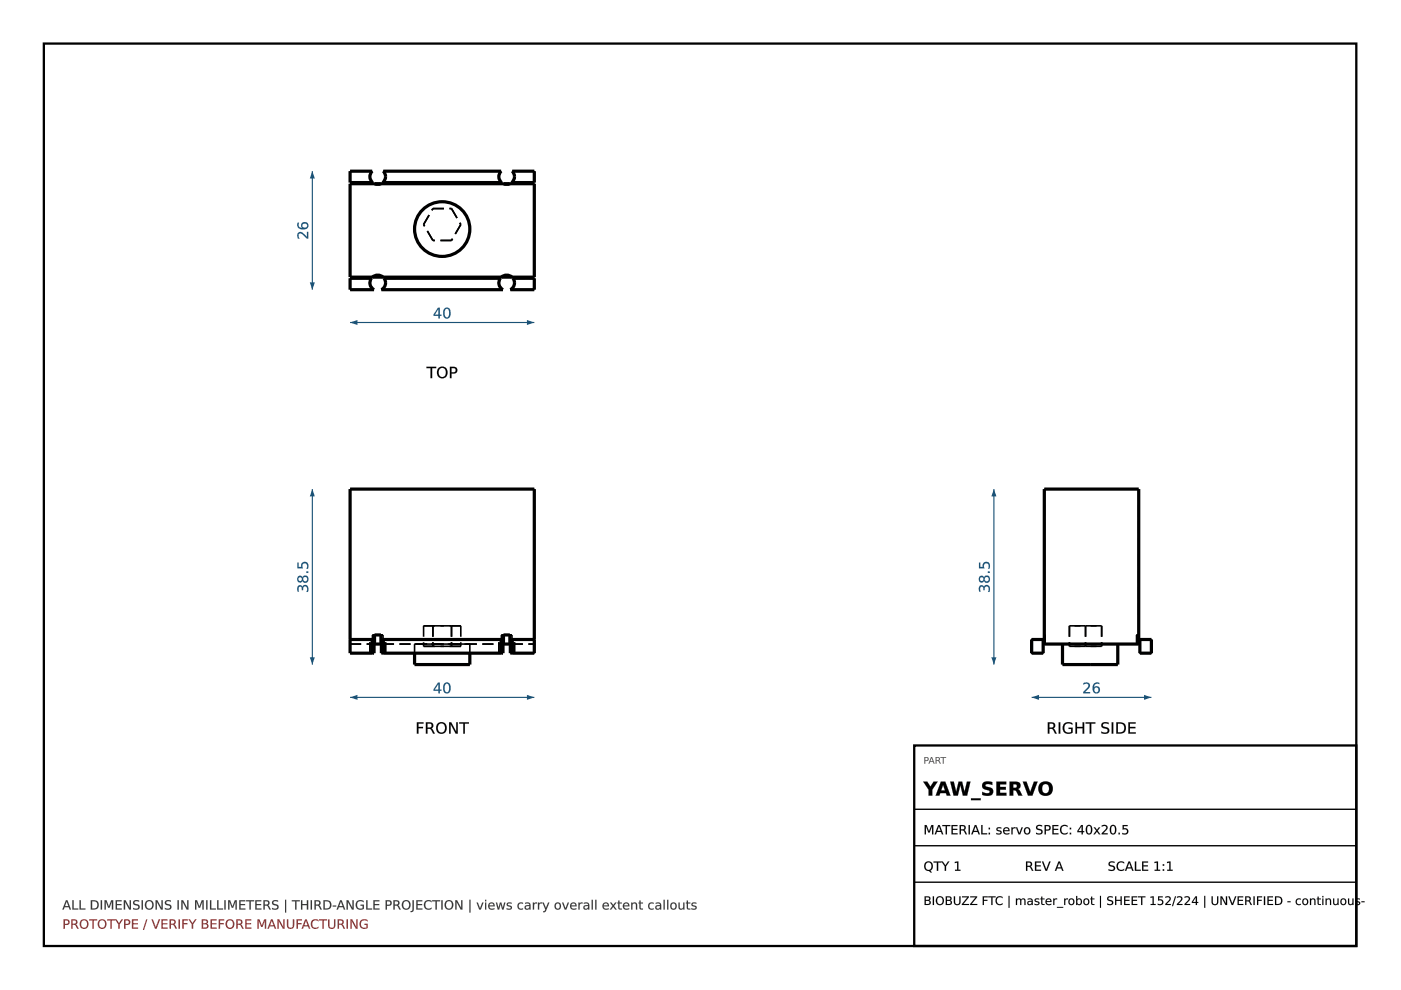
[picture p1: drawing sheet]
<svg xmlns="http://www.w3.org/2000/svg" width="297mm" height="210mm" viewBox="0 0 297 210" stroke-linecap="round" stroke-linejoin="round" font-family="sans-serif">
<path d="M9.3 9.2h278.3v191.4h-278.3z" fill="none" stroke="#000" stroke-width=".49"/>
<g fill="none" stroke="#000" stroke-width=".68" stroke-linecap="butt">
<path d="M74.2 135.6h4.7M78.9 138.5h.1M78.9 135.6h.1v2.9M78.9 138.5h-4.7v-34.8h39.1v34.8h-4.7M78.9 135.6v2.9M79 136.6h.4M79.3 136.6v1.9h-.3M79.4 136.6h1.4M79.4 136.6v-2h1.4v2M80.8 136.6h.4M80.9 136.6v1.9h.3M81.2 138.5h.1"/>
<path d="M81.3 135.6h-.1v2.9M81.3 135.6h24.9M81.3 138.5h24.9M81.3 135.6v2.9M87.9 138.5v2.4h11.7v-2.4M106.2 135.6h.2v2.9M106.2 138.5h.2M106.2 135.6v2.9M106.4 136.6h.3M106.6 136.6v1.9h-.2M106.7 136.6h1.4M106.7 136.6v-2h1.4v2"/>
<path d="M108.1 136.6h.4M108.2 136.6v1.9h.3M108.5 138.5h.1M108.6 135.6h-.1v2.9M108.6 135.6h4.7M108.6 135.6v2.9"/>
</g>
<g fill="none" stroke="#000" stroke-width=".34" stroke-dasharray="2.3 1.2" stroke-linecap="butt">
<path d="M74.2 103.7v32.9M74.2 103.7h39.1M113.3 103.7v32.9M74.2 135.6v1M74.2 136.6h4.8M74.2 135.6v2.9M74.2 138.5h4.8M74.2 135.6h4.8M74.2 135.6h4.5M74.2 138.5h4.5M74.2 138.5h5.1M74.2 135.6h5.1"/>
<path d="M78.4 138.5h.5M78.4 135.6h.5M78.4 138.5h.6M78.4 135.6h.9M78.4 138.5v-2.9M78.7 138.5v-2.9M78.7 138.5h-.3M78.7 135.6h-.3M78.9 138.5h-.5M78.9 135.6h-.5M79 134.6h2.2M79 136.6v-2"/>
<path d="M79.3 136.6v-1M80.8 134.6h-1.4M80.9 135.6h25.7M80.9 135.6h.8M80.9 138.5h25.7M80.9 136.6v-1M81.2 136.6h25.2M81.2 135.6h25.2M81.2 138.5h25.2M81.2 138.5h.5M81.2 136.6h-2.2M81.2 136.6h25.1"/>
<path d="M81.2 136.6v-2M81.3 135.6h.4M81.3 138.5h.4M81.4 135.6h24.7M81.4 138.5h24.7M81.4 138.5v-2.9M81.7 135.6h-.4M81.7 138.5h-.4M81.7 135.6h-.3M81.7 138.5h-.3M81.7 138.5v-2.9M87.9 136.6h11.7"/>
<path d="M87.9 138.5v-1.9M89.8 132.7h2M89.8 137h2M89.8 132.7v4.3M91.8 132.7v4.3M91.8 132.7h-2M91.8 132.7h3.9M91.8 137h-2M91.8 137h3.9M95.7 132.7v4.3M95.7 132.7h2M95.7 137h2"/>
<path d="M95.7 132.7h-3.9M95.7 137h-3.9M97.7 132.7v4.3M97.7 132.7h-2M97.7 137h-2M99.6 136.6h-11.7M99.6 136.6v1.9M105.8 135.6h.4M105.8 138.5h.4M105.8 135.6h.8M105.8 138.5h.6M105.8 138.5v-2.9"/>
<path d="M106.1 138.5v-2.9M106.1 135.6h-.3M106.1 138.5h-.3M106.2 135.6h-.4M106.2 138.5h-.4M106.3 134.6h2.2M106.3 136.6v-2M106.6 136.6v-1M108.1 134.6h-1.4M108.2 135.6h5.1M108.2 135.6h.9M108.2 138.5h5.1"/>
<path d="M108.2 136.6v-1M108.5 136.6h4.8M108.5 135.6h4.8M108.5 138.5h4.8M108.5 138.5h.6M108.5 136.6h-2.2M108.5 136.6v-2M108.6 135.6h.5M108.6 138.5h.5M108.8 135.6h4.5M108.8 138.5h4.5M108.8 138.5v-2.9"/>
<path d="M109.1 135.6h-.5M109.1 138.5h-.5M109.1 135.6h-.3M109.1 138.5h-.3M109.1 138.5v-2.9M113.3 135.6v1M113.3 135.6v2.9M99.6 140.9h-11.7"/>
</g>
<path d="M74.2 147.9h39.1" fill="none" stroke="#1a5276" stroke-width=".24"/>
<g fill="#1a5276">
<path d="M74.2 147.9l1.6-.6v1.1z"/>
<path d="M111.7 147.3l1.6 .6-1.6 .5z"/>
<path d="M92.9 145l-.7 1.2h.7zM92.9 144.7h.4v1.5h.3v.3h-.3v.5h-.4v-.5h-1v-.3zM94.5 145a1.23 1.23 0 0 0 .2 1.8 1.14 1.14 0 0 0 0-1.9zM94.3 144.8a.85 .85 0 0 1 1 .1 .85 .85 0 0 1 .2 1 .85 .85 0 0 1-.8 1.1 .85 .85 0 0 1-.7-1.1l.1-.7z"/>
<path d="M92.9 145l-.7 1.2h.7zM93 145v1.2h-.9zM92.9 144.7h.4v1.5h.3v.3h-.3v.5h-.4v-.5h-1v-.3zM92.9 144.7l-1 1.5v.3l1.1-.1-.1 .6h.4l-.1-.6 .4 .1v-.3h-.4l.1-1.5zM94.5 145.1a1.22 1.22 0 0 0 .2 1.7 1.13 1.13 0 0 0 0-1.8zM94.5 145a.59 .59 0 0 1 .7 .2 .59 .59 0 0 1 0 .7 .59 .59 0 0 1 0 .7 .59 .59 0 0 1-.7 .1 1.71 1.71 0 0 1 0-1.7zM94.3 144.8a.86 .86 0 0 1 1 .1 .86 .86 0 0 1 .3 1 .86 .86 0 0 1-.9 1.2 .86 .86 0 0 1-.8-1.2l.1-.7zM94.3 144.8a1.53 1.53 0 0 0 .2 2.2h.2a1.2 1.2 0 0 0 .7-1.8l-.4-.5z"/>
</g>
<path d="M66.2 103.7v37.2" fill="none" stroke="#1a5276" stroke-width=".24"/>
<g fill="#1a5276">
<path d="M66.2 103.7l.6 1.5h-1.1z"/>
<path d="M65.7 139.4h1.1l-.6 1.5z"/>
<path d="M63.2 124.3l.6-.2 .3 .4a.69 .69 0 0 1 .9-.4 .69 .69 0 0 1 .4 .9l-.1 .5h-.3a.67 .67 0 0 0 .1-.7 .67 .67 0 0 0-.6-.4l-.2 .2v.5h-.3v-.3a.37 .37 0 0 0-.4-.4 .37 .37 0 0 0-.3 .5l.1 .5h-.3l-.1-.6zM64.3 122.8a.46 .46 0 0 0 .9 0 .46 .46 0 0 0-.9 0zM63.2 122.3l.6-.2 .3 .4a.7 .7 0 0 1 1.1-.3 .7 .7 0 0 1 .1 1 .63 .63 0 0 1-.6 .4 .63 .63 0 0 1-.6-.5 .63 .63 0 0 1-.9 .3 .63 .63 0 0 1-.1-1zM63.2 122.8a.41 .41 0 0 0 .8 0 .41 .41 0 0 0-.8 0zM65 121.2h.3v.3h-.3zM63.1 119.3h.2v.9h.6a.81 .81 0 0 1 .8-1.1 .81 .81 0 0 1 .7 1.2l-.1 .3h-.3a.61 .61 0 0 0 .1-.9 .61 .61 0 0 0-.9 0v.8h-1.1z"/>
<path d="M63.2 124.3a.52 .52 0 0 1 .5-.2 .52 .52 0 0 1 .4 .4 .62 .62 0 0 1 .6-.5 .62 .62 0 0 1 .6 .4l.1 .2a.55 .55 0 0 1 0 .6 .55 .55 0 0 1-.5 .3h.1a.65 .65 0 0 0 .1-.7 .65 .65 0 0 0-.6-.4l-.2 .2v.5h-.3v-.3a.36 .36 0 0 0-.4-.4 .36 .36 0 0 0-.3 .5l.1 .6a.54 .54 0 0 1-.4-.9zM63.2 124.3l-.1 .8v.3h.3a.77 .77 0 0 1 .2-1l.3 .1 .1 .6h.3a.52 .52 0 0 1 .4-.8 .52 .52 0 0 1 .4 .8l-.1 .4h.3a.85 .85 0 0 0 0-1 .85 .85 0 0 0-1-.3l-.2 .3a.53 .53 0 0 0-.4-.4 .53 .53 0 0 0-.5 .2zM64.3 122.8a.45 .45 0 0 0 .9 0 .45 .45 0 0 0-.9 0zM64.2 122.8a.5 .5 0 0 1 1 0 .5 .5 0 0 1-1 0zM63.2 122.3a.54 .54 0 0 1 .5-.2 .54 .54 0 0 1 .4 .4 .63 .63 0 0 1 .6-.5 .63 .63 0 0 1 .6 .4 .72 .72 0 0 1-.1 1.1 .72 .72 0 0 1-1.1-.4 .56 .56 0 0 1-.6 .4 .56 .56 0 0 1-.5-.5zM63.2 122.3a.65 .65 0 0 0-.1 .9 .65 .65 0 0 0 .9 .1l.1-.2a.66 .66 0 0 0 1 .2 .66 .66 0 0 0 0-1 .66 .66 0 0 0-1 .2l-.3-.4zM63.2 122.8a.4 .4 0 0 0 .8 0 .4 .4 0 0 0-.8 0zM63.2 122.8a.45 .45 0 0 1 .9 0 .45 .45 0 0 1-.9 0zM64.9 121.1h.5v.4h-.5zM65 121.2v.3h.3v-.3zM63 119.3h.3v.9h.6a.83 .83 0 0 1 .8-1.1 .83 .83 0 0 1 .7 1.2l-.1 .3h-.3a.59 .59 0 0 0 0-.9 .59 .59 0 0 0-.8 0v.8h-1.2zM63.1 119.3v1.2h1.1a.61 .61 0 0 1 0-.9 .61 .61 0 0 1 .8 0 .61 .61 0 0 1 .1 .9l-.1 .1h.3a.87 .87 0 0 0-.1-1.2 .87 .87 0 0 0-1.1 0l-.2 .3v.5h-.6v-.9z"/>
</g>
<g fill="#000">
<path d="M88.4 153.1h1.4v.3h-1.1v.7h1v.3h-1v1.1h-.3zM90.3 153.1h.7a.67 .67 0 0 1 .8 .5 .67 .67 0 0 1-.3 .8l.7 1.1h-.4l-.4-.8-.4-.2h-.4v1h-.3zM90.6 153.4v.9h.4a.43 .43 0 0 0 .5-.5 .43 .43 0 0 0-.5-.4zM93 153.6a.95 .95 0 0 0-.1 1.2 .95 .95 0 0 0 1.1 .4 .96 .96 0 0 0 .4-1.2 .96 .96 0 0 0-1.2-.5zM92.4 154.3a1.2 1.2 0 0 1 2.4 0 1.2 1.2 0 0 1-2.4 0zM95.2 153.1h.5l1 2.1v-2.1h.4v2.4h-.5l-1.1-2v2h-.3zM97.4 153.1h2v.3h-.8v2.1h-.4v-2.1h-.8z"/>
<path d="M88.4 153.1h1.4v.3h-1.1v.7h1v.3h-1v1.2h-.3zM88.4 153.1v2.4h.3v-1.1h1v-.3h-1v-.7h1.1v-.3zM90.3 153.1h.7a.69 .69 0 0 1 .9 .5 .69 .69 0 0 1-.4 .8l.3 .3 .4 .9h-.4l-.5-1-.7-.1v1.1h-.3zM90.3 153.1v2.4h.3v-1l.7 .1 .5 .9h.4l-.5-.8-.3-.3a.65 .65 0 0 0 .4-.8 .65 .65 0 0 0-.8-.4zM90.6 153.4v.9l.4-.1a.41 .41 0 0 0 .5-.4 .41 .41 0 0 0-.5-.4zM90.6 153.4a.72 .72 0 0 1 .9 .2v.2a.42 .42 0 0 1-.5 .5h-.4zM93 153.6a.93 .93 0 0 0-.1 1.2 .93 .93 0 0 0 1.1 .4 .95 .95 0 0 0 .3-1.2 .95 .95 0 0 0-1.1-.5zM93 153.6a.85 .85 0 0 1 1.1-.1 .85 .85 0 0 1 .3 1.1 .79 .79 0 0 1-1 .7 .79 .79 0 0 1-.6-1zM92.4 154.3a1.22 1.22 0 0 1 2.4 0 1.22 1.22 0 0 1-2.4 0zM92.4 154.3a1.2 1.2 0 0 0 2.4 0 1.2 1.2 0 0 0-2.4 0zM95.2 153.1h.5l1 2.1v-2.1h.4v2.5h-.5l-1.1-2.1 .1 2.1h-.4zM95.2 153.1v2.4h.3l.1-2 1 2h.5v-2.4h-.4v2.1l-1-2.1zM97.4 153.1h2v.3h-.8v2.2h-.4v-2.2h-.8zM97.4 153.1v.3h.8v2.1h.4l-.1-2.1h.9v-.3z"/>
</g>
<g fill="none" stroke="#000" stroke-width=".68" stroke-linecap="butt">
<path d="M74.2 36.3h4.7a1.63 1.63 0 0 0 .1 2.4h-4.8zM74.2 39h39.1v19.8h-39.1zM79.4 39l.7 .1 .7-.1M81.3 36.3h24.9a1.63 1.63 0 0 0 .2 2.4h-25.2a1.63 1.63 0 0 0 .1-2.4zM106.7 39l.7 .1 .7-.1M108.6 36.3h4.7v2.4h-4.8a1.63 1.63 0 0 0 .1-2.4zM74.2 59h4.5a1.63 1.63 0 0 0 .6 2.4h-5.1zM79 58.8a1.67 1.67 0 0 1 2.2 0M81.4 59h24.7a1.63 1.63 0 0 0 .5 2.4h-25.7a1.63 1.63 0 0 0 .5-2.4zM106.3 58.8a1.67 1.67 0 0 1 2.2 0M108.8 59h4.5v2.4h-5.1a1.63 1.63 0 0 0 .6-2.4z"/>
<circle cx="93.8" cy="48.6" r="5.8"/>
</g>
<g fill="none" stroke="#000" stroke-width=".34" stroke-dasharray="2.3 1.2" stroke-linecap="butt">
<path d="M74.2 39v19.8M74.2 39h39.1M74.2 36.3v2.4M74.2 36.3h4.7M74.2 38.7h4.8M78.9 36.3a1.63 1.63 0 0 0 .1 2.4M80.8 39l-.7 .1-.7-.1M81.2 38.7h25.2M81.2 38.7l.4-.6 .1-.6M81.3 36.3h24.9M81.7 37.5l-.1-.7-.3-.5M106.2 36.3a1.63 1.63 0 0 0 .2 2.4"/>
<path d="M108.1 39l-.7 .1-.7-.1M108.5 38.7h4.8M108.5 38.7l.4-.6 .2-.6M108.6 36.3h4.7M109.1 37.5l-.1-.7-.4-.5M113.3 39v19.8M113.3 36.3v2.4M74.2 58.8h39.1M74.2 59v2.4M74.2 59h4.5M78.7 59a1.63 1.63 0 0 0 .6 2.4M79 58.8a1.67 1.67 0 0 1 2.2 0"/>
<path d="M81.4 59h24.7M81.7 60l-.3-1M89.8 47.6l2-3.4M91.8 51l-2-3.4M91.8 44.2h3.9M95.7 44.2l2 3.4M95.7 51h-3.9M97.7 47.6l-2 3.4M106.1 59a1.63 1.63 0 0 0 .5 2.4M106.3 58.8a1.67 1.67 0 0 1 2.2 0M108.8 59h4.5M109.1 60l-.3-1"/>
<path d="M113.3 59v2.4M74.2 61.4h5.1M80.9 61.4h25.7M80.9 61.4l.7-.7 .1-.7M108.2 61.4h5.1M108.2 61.4l.7-.7 .2-.7"/>
<circle cx="93.8" cy="48.6" r="5.8"/>
</g>
<path d="M74.2 68.4h39.1" fill="none" stroke="#1a5276" stroke-width=".24"/>
<g fill="#1a5276">
<path d="M74.2 68.4l1.6-.6v1.1z"/>
<path d="M111.7 67.8l1.6 .6-1.6 .5z"/>
<path d="M92.9 65.5l-.7 1.2h.7zM92.9 65.3h.4v1.4h.3v.3h-.3v.5h-.4v-.5h-1v-.3zM94.5 65.6a1.23 1.23 0 0 0 .2 1.7 1.14 1.14 0 0 0 0-1.8zM94.3 65.3a.85 .85 0 0 1 1 .1 .85 .85 0 0 1 .2 1 .85 .85 0 0 1-.8 1.2 .85 .85 0 0 1-.7-1.2l.1-.7z"/>
<path d="M92.9 65.5l-.7 1.2h.7zM93 65.5v1.2h-.9zM92.9 65.2h.4v1.5h.3v.3h-.3v.5h-.4v-.5h-1v-.3zM92.9 65.3l-1 1.4v.3h1.1l-.1 .5h.4l-.1-.5h.4v-.3h-.4l.1-1.4zM94.5 65.6a1.22 1.22 0 0 0 .2 1.7 1.13 1.13 0 0 0 0-1.8zM94.5 65.5a.59 .59 0 0 1 .7 .2 .59 .59 0 0 1 0 .7 .59 .59 0 0 1 0 .7 .59 .59 0 0 1-.7 .1 1.71 1.71 0 0 1 0-1.7zM94.3 65.3a.86 .86 0 0 1 1 .1 .86 .86 0 0 1 .3 1 .86 .86 0 0 1-.9 1.2 .86 .86 0 0 1-.8-1.2l.1-.7zM94.3 65.4a1.53 1.53 0 0 0 .2 2.1h.2a1.2 1.2 0 0 0 .7-1.8l-.4-.4z"/>
</g>
<path d="M66.2 36.3v25.1" fill="none" stroke="#1a5276" stroke-width=".24"/>
<g fill="#1a5276">
<path d="M66.2 36.3l.6 1.5h-1.1z"/>
<path d="M65.7 59.9h1.1l-.6 1.5z"/>
<path d="M63.2 49.4a.97 .97 0 0 1 1.5 .4l.4 .4v-1h.2v1.4h-.2l-.5-.5a.99 .99 0 0 0-1.2-.5l-.1 .5 .2 .5h-.3l-.2-.7zM64.1 47.8a.51 .51 0 0 0 1 0 .51 .51 0 0 0-1 0zM63.1 47.2h.3a.71 .71 0 0 0 0 .8 .71 .71 0 0 0 .7 .3 .75 .75 0 0 1 .1-1.1 .75 .75 0 0 1 1.1 .3 .75 .75 0 0 1-.4 1.1 1.21 1.21 0 0 1-1.9-1z"/>
<path d="M63.2 49.4a1.2 1.2 0 0 1 1.7 .6l.2 .2v-1h.3v1.4a.61 .61 0 0 1-.8-.5 .98 .98 0 0 0-1.2-.5l-.1 .3 .2 .7a.63 .63 0 0 1-.5-.4 .63 .63 0 0 1 .1-.7zM63.2 49.4l-.1 .8 .1 .4h.3a.57 .57 0 0 1-.2-.9 .57 .57 0 0 1 .9 0l.9 .9h.2v-1.4h-.2v1.1l-1.2-1.1h-.4zM64.1 47.8a.5 .5 0 0 0 1 0 .5 .5 0 0 0-1 0zM64.1 47.9a.52 .52 0 0 1 1 0 .52 .52 0 0 1-1 0zM63.1 47.2h.3a.69 .69 0 0 0 0 .8 .69 .69 0 0 0 .7 .3 .68 .68 0 0 1 .1-1.1 .8 .8 0 0 1 1.2 .4 .8 .8 0 0 1-.8 1 1.08 1.08 0 0 1-1.3-.2 1.08 1.08 0 0 1-.2-1.2zM63.1 47.2a1.04 1.04 0 0 0 .3 1.2 1.04 1.04 0 0 0 1.2 .2 .75 .75 0 0 0 .8-.8 .75 .75 0 0 0-1-.7 .75 .75 0 0 0-.4 1.1l.2 .2a.72 .72 0 0 1-.8-.3 .72 .72 0 0 1 0-.9z"/>
</g>
<g fill="#000">
<path d="M90.4 77.8h2.1v.2h-.9v2.2h-.3v-2.2h-.9zM93.2 78.3a.95 .95 0 0 0-.1 1.1 .95 .95 0 0 0 1.1 .4 .96 .96 0 0 0 .3-1.2 .96 .96 0 0 0-1.1-.5zM92.6 78.9a1.2 1.2 0 0 1 2.4 0 1.2 1.2 0 0 1-2.4 0zM95.7 78v.9h.4a.45 .45 0 0 0 .5-.4 .45 .45 0 0 0-.5-.5zM95.4 77.8h.7a.72 .72 0 0 1 .9 .7 .72 .72 0 0 1-.9 .7h-.4v1h-.3z"/>
<path d="M90.4 77.8h2.1v.3l-.9-.1v2.2h-.3v-2.2l-.9 .1zM90.4 77.8v.2h.9v2.2h.3v-2.2h.9v-.2zM93.2 78.3a.93 .93 0 0 0-.1 1.1 .93 .93 0 0 0 1.1 .4 .95 .95 0 0 0 .3-1.2 .95 .95 0 0 0-1.1-.5zM93.2 78.2a.85 .85 0 0 1 1.1 0 .85 .85 0 0 1 .2 1.1 .79 .79 0 0 1-.9 .7 .79 .79 0 0 1-.6-1zM92.5 78.9a1.25 1.25 0 0 1 2.5 0 1.25 1.25 0 0 1-2.5 0zM92.6 78.9a1.2 1.2 0 0 0 2.4 0 1.2 1.2 0 0 0-2.4 0zM95.7 78v.9h.4a.43 .43 0 0 0 .5-.4 .43 .43 0 0 0-.5-.4zM95.7 78h.4a.47 .47 0 0 1 .5 .5 .47 .47 0 0 1-.5 .5h-.4zM95.4 77.8h.7a.74 .74 0 0 1 .9 .7 .74 .74 0 0 1-.9 .7h-.4v1h-.3zM95.4 77.8v2.4h.3v-1a.85 .85 0 0 0 1.2-.9l-.3-.4z"/>
</g>
<path d="M221.4 103.7h20v32.9h-20zM218.7 135.6h2.5v2.9h-2.5zM225.3 136.6v4.3h11.7v-4.3M241.7 135.6h2.4v2.9h-2.4z" fill="none" stroke="#000" stroke-width=".68" stroke-linecap="butt"/>
<g fill="none" stroke="#000" stroke-width=".34" stroke-dasharray="2.3 1.2" stroke-linecap="butt">
<path d="M221.4 103.7v32.9M221.4 103.7h20M241.4 103.7v32.9M218.7 135.6v2.9M218.7 138.5h2.5M218.7 135.6h2.5M218.7 138.5v-2.9M219.9 135.6h-1.2M219.9 138.5h-1.2M221.2 135.6v2.9M221.2 138.5v-2.9M221.2 135.6h-1.3"/>
<path d="M221.2 138.5h-1.3M221.4 136.6h20M221.4 136.6v-2M221.4 136.6h.2M221.4 134.6h.2M221.6 136.6h-.2M221.6 134.6h-.2M221.6 136.6v-2M225.3 136.6h5.8M226.7 132.7v4.3M226.7 132.7h3.5M226.7 137h3.5"/>
<path d="M230.2 132.7v4.3M230.2 132.7h3.4M230.2 137h3.4M230.2 132.7h-3.5M230.2 137h-3.5M231.1 136.6h5.9M233.6 132.7v4.3M233.6 132.7h-3.4M233.6 137h-3.4M237 136.6h-11.7M241 136.6h.4M241 134.6h.4"/>
<path d="M241 136.6v-2M241.4 136.6h-.4M241.4 136.6v-2M241.4 134.6h-.4M241.7 135.6v2.9M241.7 138.5h2.4M241.7 135.6h2.4M241.7 138.5v-2.9M242.7 135.6h-1M242.7 138.5h-1M244.1 135.6v2.9M244.1 138.5v-2.9"/>
<path d="M244.1 135.6h-1.4M244.1 138.5h-1.4M237 140.9h-11.7"/>
</g>
<path d="M218.7 147.9h25.4" fill="none" stroke="#1a5276" stroke-width=".24"/>
<g fill="#1a5276">
<path d="M218.7 147.9l1.6-.6v1.1z"/>
<path d="M242.6 147.3l1.5 .6-1.5 .5z"/>
<path d="M229.7 144.8a.8 .8 0 0 1 1 0 .8 .8 0 0 1 .3 .9l-1 1h1.1v.3h-1.4v-.3l.4-.4a.97 .97 0 0 0 .6-1.2l-.5-.1-.5 .2zM232 146.2a.51 .51 0 0 0 1 0 .51 .51 0 0 0-1 0zM231.9 145l.7-.3 .5 .1v.3a.72 .72 0 0 0-.8-.1 .72 .72 0 0 0-.4 .8 .75 .75 0 0 1 1.2 .1 .75 .75 0 0 1-.3 1.1 .75 .75 0 0 1-1.1-.5v-1z"/>
<path d="M229.7 144.8a.81 .81 0 0 1 1.1 0 .81 .81 0 0 1 .1 1.1l-.9 .8h1.1v.3h-1.4a.6 .6 0 0 1 .4-.8 .96 .96 0 0 0 .6-1.1l-.5-.1-.5 .2zM229.7 144.8v.4a.57 .57 0 0 1 .8-.2 .57 .57 0 0 1 0 .9l-.8 .8v.3h1.4v-.3l-1.1 .1 .8-.9a.73 .73 0 0 0 .1-1 .73 .73 0 0 0-1-.1zM232 146.2a.5 .5 0 0 0 1 0 .5 .5 0 0 0-1 0zM231.9 146.2a.52 .52 0 0 1 1 0 .52 .52 0 0 1-1 0zM231.9 145a1.03 1.03 0 0 1 1.2-.2v.3a.7 .7 0 0 0-.8 0 .7 .7 0 0 0-.3 .7h-.1a.77 .77 0 0 1 1.2 .1 .77 .77 0 0 1-.3 1.1 .77 .77 0 0 1-1.1-.5v-1zM231.9 145a1.27 1.27 0 0 0 .6 2 .74 .74 0 0 0 .7-1 .74 .74 0 0 0-1.3-.2 .73 .73 0 0 1 .3-.8 .73 .73 0 0 1 .9 .1v-.3l-.5-.1z"/>
</g>
<path d="M210.7 103.7v37.2" fill="none" stroke="#1a5276" stroke-width=".24"/>
<g fill="#1a5276">
<path d="M210.7 103.7l.6 1.5h-1.1z"/>
<path d="M210.2 139.4h1.1l-.6 1.5z"/>
<path d="M207.7 124.3l.6-.2 .3 .4a.69 .69 0 0 1 .9-.4 .69 .69 0 0 1 .4 .9l-.1 .5h-.3a.67 .67 0 0 0 .1-.7 .67 .67 0 0 0-.6-.4l-.2 .2v.5h-.3v-.3a.37 .37 0 0 0-.4-.4 .37 .37 0 0 0-.3 .5l.1 .5h-.3l-.1-.6zM208.8 122.8a.46 .46 0 0 0 .9 0 .46 .46 0 0 0-.9 0zM207.7 122.3l.6-.2 .3 .4a.7 .7 0 0 1 1.1-.3 .7 .7 0 0 1 .1 1 .63 .63 0 0 1-.6 .4 .63 .63 0 0 1-.6-.5 .63 .63 0 0 1-.9 .3 .63 .63 0 0 1-.1-1zM207.7 122.8a.41 .41 0 0 0 .8 0 .41 .41 0 0 0-.8 0zM209.5 121.2h.3v.3h-.3zM207.6 119.3h.2v.9h.6a.81 .81 0 0 1 .8-1.1 .81 .81 0 0 1 .7 1.2l-.1 .3h-.3a.61 .61 0 0 0 .1-.9 .61 .61 0 0 0-.9 0v.8h-1.1z"/>
<path d="M207.7 124.3a.52 .52 0 0 1 .5-.2 .52 .52 0 0 1 .4 .4 .62 .62 0 0 1 .6-.5 .62 .62 0 0 1 .6 .4l.1 .2a.55 .55 0 0 1 0 .6 .55 .55 0 0 1-.4 .3 .65 .65 0 0 0 .1-.7 .65 .65 0 0 0-.6-.4l-.2 .2v.5h-.3v-.3a.36 .36 0 0 0-.4-.4 .36 .36 0 0 0-.3 .5l.1 .6a.54 .54 0 0 1-.4-.9zM207.7 124.3l-.1 .8v.3h.3a.77 .77 0 0 1 .2-1l.4 .2v.5h.3a.52 .52 0 0 1 .4-.8 .52 .52 0 0 1 .4 .8l-.1 .4h.3a.85 .85 0 0 0 0-1 .85 .85 0 0 0-1-.3l-.2 .3a.53 .53 0 0 0-.4-.4 .53 .53 0 0 0-.5 .2zM208.8 122.8a.45 .45 0 0 0 .9 0 .45 .45 0 0 0-.9 0zM208.7 122.8a.5 .5 0 0 1 1 0 .5 .5 0 0 1-1 0zM207.7 122.3a.54 .54 0 0 1 .5-.2 .54 .54 0 0 1 .4 .4 .63 .63 0 0 1 .6-.5 .63 .63 0 0 1 .6 .4 .72 .72 0 0 1-.1 1.1 .72 .72 0 0 1-1.1-.4 .56 .56 0 0 1-.6 .4 .56 .56 0 0 1-.5-.5zM207.7 122.3a.65 .65 0 0 0-.1 .9 .65 .65 0 0 0 .9 .1l.1-.2a.66 .66 0 0 0 1 .2 .66 .66 0 0 0 0-1 .66 .66 0 0 0-1 .2l-.3-.4zM207.7 122.8a.4 .4 0 0 0 .8 0 .4 .4 0 0 0-.8 0zM207.7 122.8a.45 .45 0 0 1 .9 0 .45 .45 0 0 1-.9 0zM209.4 121.1h.5v.4h-.5zM209.5 121.2v.3h.3v-.3zM207.6 119.3h.2v.9h.6a.83 .83 0 0 1 .8-1.1 .83 .83 0 0 1 .7 1.2l-.1 .3h-.3a.59 .59 0 0 0 .1-.9 .59 .59 0 0 0-.9 0v.8h-1.1zM207.6 119.3v1.2h1.1a.61 .61 0 0 1 0-.9 .61 .61 0 0 1 .8 0 .61 .61 0 0 1 .1 .9l-.1 .1h.3a.87 .87 0 0 0-.1-1.2 .87 .87 0 0 0-1.1 0l-.2 .3v.5h-.6v-.9z"/>
</g>
<g fill="#000">
<path d="M222.2 153.1h.7a.67 .67 0 0 1 .8 .5 .67 .67 0 0 1-.4 .8l.7 1.1h-.3l-.4-.8-.5-.2h-.3v1h-.3zM222.5 153.4v.9h.4a.43 .43 0 0 0 .5-.5 .43 .43 0 0 0-.5-.4zM224.5 153.1h.3v2.4h-.3zM225.6 153.4a1.51 1.51 0 0 1 1.8-.1v.4a.99 .99 0 0 0-1.4-.1 .99 .99 0 0 0-.2 1.3 .99 .99 0 0 0 1.3 .3v-.6h-.5v-.3h.8v1a1.3 1.3 0 0 1-1.8-.1 1.3 1.3 0 0 1 0-1.8zM228 153.1h.3v1h1.2v-1h.4v2.4h-.4v-1.1h-1.2v1.1h-.3zM230.2 153.1h2v.3h-.8v2.1h-.4v-2.1h-.8zM233.7 153.3l1-.2 .3 .1v.3a.82 .82 0 0 0-1.2 .3l.1 .2a1.3 1.3 0 0 1 1.3 .9 1.1 1.1 0 0 1-1.7 .5v-.3a.74 .74 0 0 0 .8 .3 .74 .74 0 0 0 .5-.6l-.1-.2a1.34 1.34 0 0 1-1.2-.8zM235.7 153.1h.3v2.4h-.3zM237 153.4v1.9a1 1 0 0 0 1.4-1 1 1 0 0 0-1.4-.9zM236.7 153.1h.7a1.21 1.21 0 0 1 1.3 1.2 1.21 1.21 0 0 1-1.3 1.2h-.7zM239.2 153.1h1.6v.3h-1.2v.7h1.1v.3h-1.1v.9h1.2v.2h-1.6z"/>
<path d="M222.1 153.1h.8a.69 .69 0 0 1 .8 .5 .69 .69 0 0 1-.4 .8l.3 .3 .5 .9h-.4l-.6-1-.6-.1v1.1h-.4zM222.2 153.1v2.4h.3v-1l.7 .1 .5 .9h.3l-.4-.8-.3-.3a.65 .65 0 0 0 .4-.8 .65 .65 0 0 0-.8-.4zM222.5 153.4v.9l.4-.1a.41 .41 0 0 0 .5-.4 .41 .41 0 0 0-.5-.4zM222.5 153.4a.72 .72 0 0 1 .9 .2v.2a.42 .42 0 0 1-.5 .5h-.4zM224.5 153.1h.3v2.5h-.3zM224.5 153.1v2.4h.3v-2.4zM225.6 153.4a1.5 1.5 0 0 1 1.8-.1v.4a.98 .98 0 0 0-1.4-.1 .98 .98 0 0 0-.2 1.3 .98 .98 0 0 0 1.3 .3v-.6h-.6v-.3h.9v1a1.32 1.32 0 0 1-1.8-.1 1.32 1.32 0 0 1 0-1.8zM225.6 153.4a1.29 1.29 0 0 0 0 1.8 1.29 1.29 0 0 0 1.8 .1v-1h-.8v.3l.5-.1v.7a.99 .99 0 0 1-1.3-.3 .99 .99 0 0 1 .2-1.3 .99 .99 0 0 1 1.4 .1v-.4a1.57 1.57 0 0 0-1.8 .1zM228 153.1h.4v1h1.1v-1h.4v2.5h-.4v-1.2h-1.2l.1 1.2h-.4zM228 153.1v2.4h.3v-1.1h1.3l-.1 1.1h.4v-2.4h-.4l.1 1h-1.3v-1zM230.2 153.1h2v.3h-.8v2.2h-.4v-2.2h-.8zM230.2 153.1v.3h.9l-.1 2.1h.4v-2.1h.8v-.3zM233.7 153.3l.4-.2 .8 .1h.2v.4a.87 .87 0 0 0-1.3 .2l.1 .2 .6 .2a.76 .76 0 0 1 .7 .9 .76 .76 0 0 1-1.1 .5l-.6-.1v-.4a.72 .72 0 0 0 .8 .3 .72 .72 0 0 0 .5-.6l-.4-.3a.72 .72 0 0 1-.8-.4 .72 .72 0 0 1 .1-.8zM233.7 153.3a.64 .64 0 0 0-.1 .7 .64 .64 0 0 0 .6 .4 .5 .5 0 0 1 .7 .6 .5 .5 0 0 1-.8 .3l-.6-.2v.3a1.09 1.09 0 0 0 1.7-.5 .82 .82 0 0 0-.9-.7l-.3-.1a.44 .44 0 0 1-.1-.6 .44 .44 0 0 1 .6-.1l.6 .1-.1-.3h-.3zM235.7 153.1h.3v2.5h-.3zM235.7 153.1v2.4h.3v-2.4zM237 153.4v1.9a.98 .98 0 0 0 1.4-1 .98 .98 0 0 0-1.4-.9zM237 153.4a1.01 1.01 0 0 1 1.4 .9 1.01 1.01 0 0 1-1.4 1zM236.7 153.1a1.7 1.7 0 0 1 2 .7 1.21 1.21 0 0 1-.1 1.3 1.21 1.21 0 0 1-1.2 .5h-.7zM236.7 153.1v2.4h.7a1.19 1.19 0 0 0 1.3-1.2 1.19 1.19 0 0 0-1.3-1.1zM239.2 153.1h1.6v.3h-1.2v.7h1.1v.3h-1.1v.9h1.2v.3h-1.6zM239.2 153.1v2.4h1.6v-.2h-1.3v-.9h1.2v-.3h-1.2v-.7h1.3v-.3z"/>
</g>
<g fill="#333">
<path d="M14.1 191.1l-.3 1h.7zM14 190.9h.3l.8 1.9h-.3l-.2-.5h-.9l-.2 .5h-.3zM15.3 190.9h.3v1.7h1v.2h-1.3zM16.9 190.9h.2v1.7h1v.2h-1.2zM19.5 191.1v1.5a.82 .82 0 0 0 1.1-.7 .82 .82 0 0 0-1.1-.8zM19.3 190.9h.5a.99 .99 0 0 1 1.1 1 .99 .99 0 0 1-1.1 .9h-.5zM21.4 190.9h.2v1.9h-.2zM22.2 190.9h.4l.5 1.3 .5-1.3h.4v1.9h-.3v-1.7l-.5 1.4h-.3l-.5-1.4v1.7h-.2zM24.5 190.9h1.3v.2h-1v.6h.9v.2h-.9v.7h1v.2h-1.3zM26.3 190.9h.3l.9 1.6v-1.6h.3v1.9h-.4l-.9-1.6v1.6h-.2zM28.4 191l.8-.1h.3v.3a.51 .51 0 0 0-.6-.2 .51 .51 0 0 0-.3 .6 .96 .96 0 0 1 1 .9 1 1 0 0 1-1.4 .3v-.3a.64 .64 0 0 0 1.1-.3l-.1-.1a.97 .97 0 0 1-1-.9zM30 190.9h.3v1.9h-.3zM31.2 191.3a.78 .78 0 0 0-.1 .9 .78 .78 0 0 0 .9 .4 .76 .76 0 0 0 .3-1.1 .76 .76 0 0 0-1.1-.2zM30.7 191.8a.99 .99 0 0 1 1.9 0 .99 .99 0 0 1-1.9 0zM33 190.9h.4l.8 1.6v-1.6h.3v1.9h-.4l-.8-1.6v1.6h-.3zM35.1 191l.8-.1h.3v.3a.51 .51 0 0 0-.6-.2 .51 .51 0 0 0-.3 .6 .96 .96 0 0 1 1 .9 1 1 0 0 1-1.3 .3v-.3a.64 .64 0 0 0 1-.3v-.1a.97 .97 0 0 1-1-.9zM37.6 190.9h.3v1.9h-.3zM38.4 190.9h.4l.9 1.6v-1.6h.3v1.9h-.4l-.9-1.6v1.6h-.3zM41.4 190.9h.4l.5 1.3 .5-1.3h.4v1.9h-.3v-1.7l-.5 1.4h-.3l-.5-1.4v1.7h-.2zM43.7 190.9h.3v1.9h-.3zM44.5 190.9h.3v1.7h1v.2h-1.3zM46 190.9h.3v1.7h1v.2h-1.3zM47.6 190.9h.2v1.9h-.2zM48.4 190.9h.4l.5 1.3 .5-1.3h.4v1.9h-.3v-1.7l-.5 1.4h-.2l-.6-1.4v1.7h-.2zM50.7 190.9h1.3v.2h-1v.6h1v.2h-1v.7h1v.2h-1.3zM52.2 190.9h1.7v.2h-.7v1.7h-.3v-1.7h-.7zM54.1 190.9h1.3v.2h-1v.6h.9v.2h-.9v.7h1v.2h-1.3zM55.9 190.9h.6a.55 .55 0 0 1 .6 .3 .55 .55 0 0 1-.3 .7l.6 .9h-.3l-.3-.6-.4-.2h-.3v.8h-.2zM56.1 191.1v.7h.4a.35 .35 0 0 0 .4-.4 .35 .35 0 0 0-.4-.3zM57.9 191l.8-.1h.3v.3a.51 .51 0 0 0-.7-.2 .51 .51 0 0 0-.3 .6 .96 .96 0 0 1 1 .9 1 1 0 0 1-1.3 .3v-.3a.64 .64 0 0 0 1.1-.3l-.1-.1a.97 .97 0 0 1-1-.9zM60.4 190.8h.3v2.7h-.3zM61.9 190.9h1.7v.2h-.7v1.7h-.3v-1.7h-.7zM63.8 190.9h.3v.8h1v-.8h.2v1.9h-.2v-.9h-1v.9h-.3zM65.9 190.9h.2v1.9h-.2zM66.7 190.9h.6a.55 .55 0 0 1 .6 .3 .55 .55 0 0 1-.3 .7l.6 .9h-.3l-.3-.6-.4-.2h-.2v.8h-.3zM67 191.1v.7h.3a.35 .35 0 0 0 .4-.4 .35 .35 0 0 0-.4-.3zM68.9 191.1v1.5a.82 .82 0 0 0 1.1-.7 .82 .82 0 0 0-1.1-.8zM68.6 190.9h.5a.99 .99 0 0 1 1.2 1 .99 .99 0 0 1-1.2 .9h-.5zM70.6 192h.7v.2h-.7zM72.3 191.1l-.4 1h.7zM72.1 190.9h.3l.8 1.9h-.3l-.2-.5h-.9l-.2 .5h-.2zM73.5 190.9h.3l.9 1.6v-1.6h.3v1.9h-.4l-.9-1.6v1.6h-.2zM75.7 191.1l.4-.2 .5-.1 .5 .2v.3a.81 .81 0 0 0-1.1-.1 .81 .81 0 0 0-.2 1.1 .81 .81 0 0 0 1.1 .3v-.6h-.5v-.2h.8v.9a1.07 1.07 0 0 1-1.5-.1 1.07 1.07 0 0 1 0-1.5zM77.6 190.9h.3v1.7h1v.2h-1.3zM79.2 190.9h1.2v.2h-1v.6h1v.2h-1v.7h1.1v.2h-1.3zM82 191.1v.7h.4a.37 .37 0 0 0 .4-.3 .37 .37 0 0 0-.4-.4zM81.8 190.9h.6a.6 .6 0 0 1 .7 .6 .6 .6 0 0 1-.7 .6h-.4v.7h-.2zM83.4 190.9h.6a.55 .55 0 0 1 .7 .3 .55 .55 0 0 1-.3 .7l.6 .9h-.3l-.4-.6-.3-.2h-.3v.8h-.3zM83.7 191.1v.7h.3a.35 .35 0 0 0 .4-.4 .35 .35 0 0 0-.4-.3zM85.7 191.3a.78 .78 0 0 0-.2 .9 .78 .78 0 0 0 1 .4 .76 .76 0 0 0 .2-1.1 .76 .76 0 0 0-1-.2zM85.1 191.8a1 1 0 0 1 2 0 1 1 0 0 1-2 0zM87.5 190.9h.2v2l-.2 .4-.4 .1v-.2l.3-.3zM88.3 190.9h1.2v.2h-1v.6h1v.2h-1v.7h1.1v.2h-1.3zM90.1 191.1l.5-.2 .4-.1 .5 .2v.3a.78 .78 0 0 0-1.1 0 .78 .78 0 0 0 0 1.1 .78 .78 0 0 0 1.1 0v.3a1.04 1.04 0 0 1-1.4-.2 1.04 1.04 0 0 1 0-1.4zM91.6 190.9h1.7v.2h-.7v1.7h-.3v-1.7h-.7zM93.6 190.9h.2v1.9h-.2zM94.7 191.3a.78 .78 0 0 0-.1 .9 .78 .78 0 0 0 .9 .4 .76 .76 0 0 0 .3-1.1 .76 .76 0 0 0-1.1-.2zM94.2 191.8a1 1 0 0 1 2 0 1 1 0 0 1-2 0zM96.5 190.9h.4l.9 1.6v-1.6h.2v1.9h-.3l-.9-1.6v1.6h-.3zM99.5 190.8h.3v2.7h-.3zM101 191.4h.3l.5 1.2 .4-1.2h.3l-.6 1.4h-.3zM102.8 191.4h.3v1.4h-.3zM102.8 190.8h.3v.3h-.3zM103.7 191.5a.69 .69 0 0 1 .8-.1 .69 .69 0 0 1 .4 .8h-1.1a.67 .67 0 0 0 1 .3v.3a.84 .84 0 0 1-1.1-.1 .84 .84 0 0 1 0-1.2zM103.9 191.7l-.1 .3h.8l-.2-.4zM105.1 191.4h.3l.3 1.1 .3-1.1h.3l.3 1.1 .3-1.1h.2l-.3 1.4h-.3l-.4-1.2-.3 1.2h-.3zM107.6 191.4h.8l.1 .2a.41 .41 0 0 0-.5-.1 .41 .41 0 0 0-.3 .4 .61 .61 0 0 1 .6 .2 .61 .61 0 0 1 .1 .7h-.8h-.2v-.3a.53 .53 0 0 0 .9-.1l-.1-.1a.6 .6 0 0 1-.6-.2 .6 .6 0 0 1 0-.7zM109.9 191.5l.7-.2 .3 .1v.3a.58 .58 0 0 0-.8 0 .58 .58 0 0 0 0 .8 .58 .58 0 0 0 .8 .1v.2a.8 .8 0 0 1-1.1-.2 .8 .8 0 0 1 .1-1.1zM111.6 192.2l-.1 .1a.36 .36 0 0 0 .3 .4 .36 .36 0 0 0 .4-.3v-.3zM111.3 191.4a.73 .73 0 0 1 1.2 .6v.8h-.3v-.2a.53 .53 0 0 1-.6 .3 .53 .53 0 0 1-.4-.6 .53 .53 0 0 1 .7-.4h.3a.53 .53 0 0 0-.3-.4 .53 .53 0 0 0-.6 .2zM113 191.4h.2v.2l.2-.2 .5-.1v.3a.44 .44 0 0 0-.5 0 .44 .44 0 0 0-.2 .5v.7h-.2zM114.1 191.4h.2v.2l.2-.2 .4-.1v.3a.44 .44 0 0 0-.4 0 .44 .44 0 0 0-.2 .5v.7h-.2zM115 191.4h.3l.4 1.1 .5-1.1h.3l-.8 1.8-.2 .2h-.4v-.2h.4l.1-.4zM117.9 191.7a.5 .5 0 0 0 0 .7 .5 .5 0 0 0 .7 0 .51 .51 0 0 0 0-.6 .51 .51 0 0 0-.7-.1zM117.5 192.1a.75 .75 0 0 1 1.5 0 .75 .75 0 0 1-1.5 0zM119.2 191.4h.2l.5 1.2 .5-1.2h.2l-.5 1.4h-.4zM121.1 191.5a.69 .69 0 0 1 .8-.1 .69 .69 0 0 1 .3 .8h-1.1a.67 .67 0 0 0 1.1 .3v.3a.84 .84 0 0 1-1.1-.1 .84 .84 0 0 1 0-1.2zM121.3 191.7l-.2 .3h.9l-.2-.4zM122.6 191.4h.3v.2l.2-.2 .4-.1v.3a.44 .44 0 0 0-.4 0 .44 .44 0 0 0-.2 .5v.7h-.3zM124 192.2v.1a.36 .36 0 0 0 .2 .4 .36 .36 0 0 0 .5-.3v-.3zM123.8 191.4a.73 .73 0 0 1 1.1 .6v.8h-.2v-.2a.53 .53 0 0 1-.7 .3 .53 .53 0 0 1-.3-.6 .53 .53 0 0 1 .7-.4h.3a.53 .53 0 0 0-.4-.4 .53 .53 0 0 0-.5 .2zM125.4 190.8h.3v2h-.3zM126.2 190.8h.3v2h-.3zM127.9 191.5a.69 .69 0 0 1 .9-.1 .69 .69 0 0 1 .3 .8h-1.1a.67 .67 0 0 0 1.1 .3v.3a.84 .84 0 0 1-1.2-.1 .84 .84 0 0 1 0-1.2zM128.1 191.7l-.1 .3h.9l-.3-.4zM129.3 191.4h.3l.4 .5 .4-.5h.3l-.5 .7 .5 .7h-.2l-.5-.5-.4 .5h-.3l.6-.7zM131.1 190.9h.2v.5h.5v.2h-.5v.9l.5 .1v.2h-.5l-.2-.2v-1h-.2v-.2h.2zM132.3 191.5a.69 .69 0 0 1 .8-.1 .69 .69 0 0 1 .3 .8h-1.1a.67 .67 0 0 0 1.1 .3v.3a.84 .84 0 0 1-1.1-.1 .84 .84 0 0 1 0-1.2zM132.5 191.7l-.2 .3h.9l-.2-.4zM133.8 191.4h.3v.2a.54 .54 0 0 1 .6-.2 .54 .54 0 0 1 .4 .6v.8h-.3v-.8a.39 .39 0 0 0-.4-.5 .39 .39 0 0 0-.3 .5v.8h-.3zM135.6 190.9h.2v.5h.5v.2h-.5v.9l.5 .1v.2h-.5l-.2-.2v-1h-.2v-.2h.2zM137.6 191.5l.7-.2 .3 .1v.3a.58 .58 0 0 0-.8 0 .58 .58 0 0 0 0 .8 .58 .58 0 0 0 .8 .1v.2a.8 .8 0 0 1-1.1-.2 .8 .8 0 0 1 .1-1.1zM139.3 192.2l-.1 .1a.36 .36 0 0 0 .3 .4 .36 .36 0 0 0 .4-.3v-.3zM139 191.4a.73 .73 0 0 1 1.2 .6v.8h-.3v-.2a.53 .53 0 0 1-.6 .3 .53 .53 0 0 1-.4-.6 .53 .53 0 0 1 .7-.4h.3a.53 .53 0 0 0-.3-.4 .53 .53 0 0 0-.6 .2zM140.7 190.8h.2v2h-.2zM141.5 190.8h.2v2h-.2zM142.5 191.7a.5 .5 0 0 0-.1 .7 .5 .5 0 0 0 .8 0 .51 .51 0 0 0-.1-.6 .51 .51 0 0 0-.6-.1zM142 192.1a.75 .75 0 0 1 1.5 0 .75 .75 0 0 1-1.5 0zM143.9 191.4h.2v.9a.39 .39 0 0 0 .4 .4 .39 .39 0 0 0 .4-.5v-.8h.2v1.4h-.2v-.2a.54 .54 0 0 1-.7 .3 .54 .54 0 0 1-.3-.6zM145.6 190.9h.3v.5h.5v.2h-.5v.9l.5 .1v.2h-.5l-.3-.2v-1h-.2v-.2h.2zM146.7 191.4h.8l.1 .2a.41 .41 0 0 0-.4-.1 .41 .41 0 0 0-.3 .4 .61 .61 0 0 1 .6 .2 .61 .61 0 0 1 .1 .7h-.9h-.1v-.3a.53 .53 0 0 0 .9-.1l-.1-.1a.6 .6 0 0 1-.6-.2 .6 .6 0 0 1-.1-.7z"/>
<path d="M14.1 191.1l-.3 1h.7zM14.1 191.1l.4 1h-.7zM14 190.9h.3l.8 2h-.3l-.2-.6h-.9l-.2 .6h-.3zM14 190.9l-.8 1.9h.3l.2-.5h.9l.2 .5h.3l-.8-1.9zM15.3 190.9h.3v1.7h1v.3h-1.3zM15.3 190.9v1.9h1.3v-.2h-1v-1.7zM16.9 190.9h.2v1.7h1v.3h-1.2zM16.9 190.9v1.9h1.2v-.2h-1v-1.7zM19.5 191.1v1.5a.81 .81 0 0 0 1.1-.7 .81 .81 0 0 0-1.1-.8zM19.5 191.1a.83 .83 0 0 1 1.2 .8 .83 .83 0 0 1-1.2 .7zM19.2 190.9h.6a1.01 1.01 0 0 1 1.1 1 1.01 1.01 0 0 1-1.1 1h-.6zM19.3 190.9v1.9h.5a.98 .98 0 0 0 1.1-.9 .98 .98 0 0 0-1.1-1zM21.3 190.9h.3v2h-.3zM21.4 190.9v1.9h.2v-1.9zM22.2 190.9h.4l.5 1.3 .5-1.3h.4v2h-.3v-1.8l-.5 1.4h-.3l-.5-1.4v1.8h-.2zM22.2 190.9v1.9h.2v-1.7l.5 1.4h.3l.5-1.4v1.7h.3v-1.9h-.4l-.5 1.4-.5-1.4zM24.5 190.9h1.3v.2h-1v.6h1v.2h-1v.7h1v.3h-1.3zM24.5 190.9v1.9h1.3v-.2h-1v-.7h.9v-.2h-.9v-.6h1v-.2zM26.2 190.9h.4l.9 1.6v-1.6h.3v2h-.4l-.9-1.7v1.7h-.3zM26.3 190.9v1.9h.2v-1.6l.9 1.6h.4v-1.9h-.3v1.6l-.9-1.6zM28.4 191l.3-.2a.51 .51 0 0 1 .8 .4 .5 .5 0 0 0-.6-.2 .5 .5 0 0 0-.3 .6l.4 .1a.62 .62 0 0 1 .6 .8 .62 .62 0 0 1-.9 .4l-.5-.1v-.3a.63 .63 0 0 0 1.1-.3l-.4-.2a.59 .59 0 0 1-.6-.3 .59 .59 0 0 1 .1-.7zM28.4 191a.53 .53 0 0 0-.1 .6 .53 .53 0 0 0 .5 .3 .42 .42 0 0 1 .5 .5 .42 .42 0 0 1-.6 .3l-.5-.2v.2a.83 .83 0 0 0 .9 .1 .83 .83 0 0 0 .5-.7l-.3-.3-.7-.2a.52 .52 0 0 1 .3-.6 .52 .52 0 0 1 .6 .2v-.3h-.3zM30 190.9h.3v2h-.3zM30 190.9v1.9h.3v-1.9zM31.2 191.3a.77 .77 0 0 0-.1 .9 .77 .77 0 0 0 .9 .4 .75 .75 0 0 0 .2-1.1 .75 .75 0 0 0-1-.2zM31.2 191.3a.78 .78 0 0 1 1.1 .4 .78 .78 0 0 1-.7 1 .85 .85 0 0 1-.4-1.4zM30.6 191.8a1.05 1.05 0 0 1 2.1 0 1.05 1.05 0 0 1-2.1 0zM30.7 191.8a.98 .98 0 0 0 1.9 0 .98 .98 0 0 0-1.9 0zM33 190.9h.4l.8 1.6v-1.6h.3v2h-.4l-.8-1.7v1.7h-.3zM33 190.9v1.9h.3v-1.6l.8 1.6h.4v-1.9h-.3v1.6l-.8-1.6zM35.1 191l.3-.2a.51 .51 0 0 1 .8 .4 .5 .5 0 0 0-.6-.2 .5 .5 0 0 0-.3 .6l.5 .1a.62 .62 0 0 1 .5 .8 .62 .62 0 0 1-.9 .4l-.5-.1v-.3a.63 .63 0 0 0 1.1-.3l-.3-.2a.59 .59 0 0 1-.7-.3 .59 .59 0 0 1 .1-.7zM35.1 191a.53 .53 0 0 0-.1 .6 .53 .53 0 0 0 .5 .3 .42 .42 0 0 1 .6 .5 .42 .42 0 0 1-.7 .3l-.4-.2v.2a.83 .83 0 0 0 .8 .1 .83 .83 0 0 0 .5-.7l-.2-.3-.8-.2a.52 .52 0 0 1 .3-.6 .52 .52 0 0 1 .6 .2v-.3h-.3zM37.6 190.9h.3v2h-.3zM37.6 190.9v1.9h.3v-1.9zM38.4 190.9h.4l.9 1.6v-1.6h.3v2h-.4l-.9-1.7v1.7h-.3zM38.4 190.9v1.9h.3v-1.6l.9 1.6h.4v-1.9h-.3v1.6l-.9-1.6zM41.3 190.9h.5l.5 1.3 .5-1.3h.4v2h-.3v-1.8l-.5 1.4h-.3l-.5-1.4v1.8h-.3zM41.4 190.9v1.9h.2v-1.7l.5 1.4h.3l.5-1.4v1.7h.3v-1.9h-.4l-.5 1.4-.5-1.4zM43.7 190.9h.3v2h-.3zM43.7 190.9v1.9h.3v-1.9zM44.5 190.9h.3v1.7h1v.3h-1.3zM44.5 190.9v1.9h1.3v-.2h-1v-1.7zM46 190.9h.3v1.7h1v.3h-1.3zM46 190.9v1.9h1.3v-.2h-1v-1.7zM47.6 190.9h.3v2h-.3zM47.6 190.9v1.9h.2v-1.9zM48.4 190.9h.4l.5 1.3 .5-1.3h.4v2h-.3v-1.8l-.5 1.4h-.3l-.5-1.4 .1 1.8h-.3zM48.4 190.9v1.9h.2v-1.7l.6 1.4h.2l.5-1.4v1.7h.3v-1.9h-.4l-.5 1.4-.5-1.4zM50.7 190.9h1.3v.2h-1v.6h1v.2h-1v.7h1v.3h-1.3zM50.7 190.9v1.9h1.3v-.2h-1v-.7h1v-.2h-1v-.6h1v-.2zM52.2 190.9h1.7v.2h-.7v1.8h-.3v-1.8h-.7zM52.2 190.9v.2h.7v1.7h.3l-.1-1.7h.8v-.2zM54.1 190.9h1.3v.2h-1v.6h1v.2h-1v.7h1v.3h-1.3zM54.1 190.9v1.9h1.3v-.2h-1v-.7h.9v-.2h-.9v-.6h1v-.2zM55.8 190.9h.7a.57 .57 0 0 1 .6 .3 .57 .57 0 0 1-.3 .7l.6 1h-.3l-.4-.8-.6-.1v.9h-.3zM55.9 190.9v1.9h.2v-.8l.6 .1 .4 .7h.3l-.6-.9a.54 .54 0 0 0 .3-.6 .54 .54 0 0 0-.6-.4zM56.1 191.1v.7h.4a.34 .34 0 0 0 .3-.4 .34 .34 0 0 0-.3-.3zM56.1 191.1h.4a.37 .37 0 0 1 .4 .3 .37 .37 0 0 1-.4 .4h-.4zM57.8 191l.4-.2a.51 .51 0 0 1 .8 .4h-.1a.5 .5 0 0 0-.6-.2 .5 .5 0 0 0-.3 .6l.5 .1a.62 .62 0 0 1 .6 .8 .62 .62 0 0 1-.9 .4l-.5-.1v-.3a.63 .63 0 0 0 1.1-.3l-.4-.2a.59 .59 0 0 1-.7-.3 .59 .59 0 0 1 .1-.7zM57.9 191a.53 .53 0 0 0-.2 .6 .53 .53 0 0 0 .5 .3 .42 .42 0 0 1 .6 .5 .42 .42 0 0 1-.6 .3l-.5-.2v.2a.83 .83 0 0 0 .9 .1 .83 .83 0 0 0 .4-.7l-.2-.3-.8-.2a.52 .52 0 0 1 .3-.6 .52 .52 0 0 1 .7 .2v-.3h-.3zM60.4 190.8h.3v2.7h-.3zM60.4 190.8v2.7h.3v-2.7zM61.9 190.9h1.7v.2h-.7v1.8h-.3v-1.8h-.7zM61.9 190.9v.2h.7v1.7h.3l-.1-1.7h.8v-.2zM63.8 190.9h.3v.8h1v-.8h.3v2h-.3v-1h-1v1h-.3zM63.8 190.9v1.9h.3v-.9h1v.9h.2v-1.9h-.2v.8h-1v-.8zM65.9 190.9h.3v2h-.3zM65.9 190.9v1.9h.2v-1.9zM66.7 190.9h.6a.57 .57 0 0 1 .7 .3 .57 .57 0 0 1-.4 .7l.7 1h-.4l-.4-.8-.5-.1v.9h-.3zM66.7 190.9v1.9h.3l-.1-.8 .6 .1 .4 .7h.3l-.6-.9a.54 .54 0 0 0 .3-.6 .54 .54 0 0 0-.6-.4zM67 191.1v.7h.3a.34 .34 0 0 0 .4-.4 .34 .34 0 0 0-.4-.3zM66.9 191.1h.4a.37 .37 0 0 1 .4 .3 .37 .37 0 0 1-.4 .4h-.4zM68.9 191.1v1.5a.81 .81 0 0 0 1.1-.7 .81 .81 0 0 0-1.1-.8zM68.8 191.1a.83 .83 0 0 1 1.2 .8 .83 .83 0 0 1-1.2 .7zM68.6 190.9h.5a1.01 1.01 0 0 1 1.2 1 1.01 1.01 0 0 1-1.2 1h-.5zM68.6 190.9v1.9h.5a.98 .98 0 0 0 1.1-.9 .98 .98 0 0 0-1.1-1zM70.5 192h.8v.2h-.8zM70.6 192v.2h.7v-.2zM72.3 191.1l-.4 1h.7zM72.3 191.1l.4 1h-.8zM72.1 190.9h.3l.8 2h-.3l-.2-.6h-.9l-.1 .6h-.4zM72.1 190.9l-.7 1.9h.2l.2-.5h.9l.2 .5h.3l-.8-1.9zM73.5 190.9h.4l.8 1.6v-1.6h.3v2h-.4l-.9-1.7 .1 1.7h-.3zM73.5 190.9v1.9h.2l.1-1.6 .8 1.6h.4v-1.9h-.3v1.6l-.9-1.6zM75.7 191.1a1.24 1.24 0 0 1 1.4-.1v.3a.8 .8 0 0 0-1.1-.1 .8 .8 0 0 0-.2 1.1 .8 .8 0 0 0 1.1 .3v-.6h-.5v-.2h.8v.9a1.09 1.09 0 0 1-1.5-.1 1.09 1.09 0 0 1 0-1.5zM75.7 191.1a1.06 1.06 0 0 0 0 1.5 1.06 1.06 0 0 0 1.4 .1l.1-.9h-.8v.2h.5v.6a.82 .82 0 0 1-1.1-.3 .82 .82 0 0 1 .2-1.1 .82 .82 0 0 1 1.1 .1v-.3a1.29 1.29 0 0 0-1.4 .1zM77.6 190.9h.3v1.7h1v.3h-1.3zM77.6 190.9v1.9h1.3v-.2h-1v-1.7zM79.2 190.9h1.2v.2h-1v.6h1v.2h-1v.7h1.1v.3h-1.3zM79.2 190.9v1.9h1.3v-.2h-1.1v-.7h1v-.2h-1v-.6h1v-.2zM82 191.1v.7h.4a.36 .36 0 0 0 .4-.3 .36 .36 0 0 0-.4-.4zM82 191.1h.4a.38 .38 0 0 1 .4 .4 .38 .38 0 0 1-.4 .3h-.4zM81.8 190.9h.6a.61 .61 0 0 1 .7 .6 .61 .61 0 0 1-.7 .6h-.4v.8h-.2zM81.8 190.9v1.9h.2v-.8a.67 .67 0 0 0 .9-.1 .67 .67 0 0 0 0-.9zM83.4 190.9h.6a.57 .57 0 0 1 .7 .3 .57 .57 0 0 1-.3 .7l.6 1h-.3l-.5-.8-.5-.1v.9h-.3zM83.4 190.9v1.9h.3v-.8l.5 .1 .5 .7h.3l-.7-.9a.54 .54 0 0 0 .4-.6 .54 .54 0 0 0-.7-.4zM83.7 191.1v.7h.3a.34 .34 0 0 0 .4-.4 .34 .34 0 0 0-.4-.3zM83.7 191.1h.3a.37 .37 0 0 1 .4 .3 .37 .37 0 0 1-.4 .4h-.3zM85.7 191.3a.77 .77 0 0 0-.2 .9 .77 .77 0 0 0 1 .4 .75 .75 0 0 0 .2-1.1 .75 .75 0 0 0-1-.2zM85.6 191.3a.78 .78 0 0 1 1.2 .4 .78 .78 0 0 1-.7 1 .85 .85 0 0 1-.5-1.4zM85.1 191.8a1.01 1.01 0 0 1 2 0 1.01 1.01 0 0 1-2 0zM85.1 191.8a1 1 0 0 0 2 0 1 1 0 0 0-2 0zM87.4 190.9h.3v1.8a.56 .56 0 0 1-.7 .7v-.3l.4-.2zM87.5 190.9v2l-.2 .3h-.2v.2l.4-.1 .2-.4v-2zM88.3 190.9h1.2v.2h-1v.6h1v.2h-1v.7h1.1v.3h-1.3zM88.3 190.9v1.9h1.3v-.2h-1.1v-.7h1v-.2h-1v-.6h1v-.2zM90.1 191.1a1.11 1.11 0 0 1 1.4-.1v.3a.76 .76 0 0 0-1.1 0 .76 .76 0 0 0 0 1.1 .76 .76 0 0 0 1.1 0 .59 .59 0 0 1-.9 .5 1.1 1.1 0 0 1-.5-1.8zM90.2 191.1a1.03 1.03 0 0 0-.1 1.4 1.03 1.03 0 0 0 1.4 .2v-.3a.78 .78 0 0 1-1.1 0 .78 .78 0 0 1 0-1.1 .78 .78 0 0 1 1.1 0v-.3a1.14 1.14 0 0 0-1.3 .1zM91.6 190.9h1.7v.2h-.7v1.8h-.3v-1.8h-.7zM91.6 190.9v.2h.7v1.7h.3v-1.7h.7v-.2zM93.6 190.9h.3v2h-.3zM93.6 190.9v1.9h.2v-1.9zM94.7 191.3a.77 .77 0 0 0-.1 .9 .77 .77 0 0 0 .9 .4 .75 .75 0 0 0 .3-1.1 .75 .75 0 0 0-1.1-.2zM94.7 191.3a.78 .78 0 0 1 1.2 .4 .78 .78 0 0 1-.7 1 .85 .85 0 0 1-.5-1.4zM94.2 191.8a1.01 1.01 0 0 1 2 0 1.01 1.01 0 0 1-2 0zM94.2 191.8a1 1 0 0 0 2 0 1 1 0 0 0-2 0zM96.5 190.9h.4l.9 1.6v-1.6h.3v2h-.4l-.9-1.7v1.7h-.3zM96.5 190.9v1.9h.3v-1.6l.9 1.6h.3v-1.9h-.2v1.6l-.9-1.6zM99.5 190.8h.3v2.7h-.3zM99.5 190.8v2.7h.3v-2.7zM101 191.4h.3l.5 1.2 .4-1.2h.3l-.5 1.5h-.4zM101 191.4l.6 1.4h.3l.6-1.4h-.3l-.4 1.2-.5-1.2zM102.8 191.4h.3v1.5h-.3zM102.8 191.4v1.4h.3v-1.4zM102.8 190.8h.3v.3h-.3zM102.8 190.8v.3h.3v-.3zM103.7 191.5a.7 .7 0 0 1 .8-.1 .7 .7 0 0 1 .4 .8h-1.1a.67 .67 0 0 0 1 .3 .5 .5 0 0 1-.8 .4 .82 .82 0 0 1-.3-1.4zM103.7 191.6a.82 .82 0 0 0 0 1.1 .82 .82 0 0 0 1.1 .1v-.3a.66 .66 0 0 1-1.1-.3h1.2a.68 .68 0 0 0-.4-.8 .68 .68 0 0 0-.8 .2zM103.9 191.7l-.1 .3h.8l-.2-.4zM103.9 191.6a.43 .43 0 0 1 .5-.1 .43 .43 0 0 1 .2 .5h-.9zM105.1 191.4h.3l.3 1.1 .3-1.1h.3l.3 1.1 .3-1.1h.3l-.4 1.5h-.3l-.4-1.3-.3 1.3h-.3zM105.1 191.4l.4 1.4h.3l.3-1.2 .4 1.2h.3l.3-1.4h-.2l-.3 1.2-.3-1.2h-.3l-.3 1.2-.3-1.2zM107.6 191.4l.2-.1a.41 .41 0 0 1 .5 0 .41 .41 0 0 1 .2 .4 .4 .4 0 0 0-.5-.2 .4 .4 0 0 0-.3 .4l.4 .1a.49 .49 0 0 1 .4 .6 .49 .49 0 0 1-.7 .3l-.4-.1v-.3a.52 .52 0 0 0 .9-.1l-.8-.4-.1-.2zM107.6 191.5a.43 .43 0 0 0-.1 .5 .43 .43 0 0 0 .4 .2l.3 .1a.34 .34 0 0 1-.1 .4 .34 .34 0 0 1-.4 0l-.3-.2v.3a.69 .69 0 0 0 1.1-.5l-.8-.5a.5 .5 0 0 1 .8-.2v-.2zM109.9 191.5l.3-.2a.4 .4 0 0 1 .5 0 .4 .4 0 0 1 .2 .4 .56 .56 0 0 0-.8 0 .56 .56 0 0 0 0 .8 .56 .56 0 0 0 .8 0v.1a.58 .58 0 0 1-.6 .4 .58 .58 0 0 1-.5-.5l-.1-.6zM109.9 191.5a.79 .79 0 0 0 0 1.1 .79 .79 0 0 0 1 .2v-.2a.58 .58 0 0 1-.8-.1 .58 .58 0 0 1 0-.8 .58 .58 0 0 1 .8 0v-.3l-.3-.1zM111.6 192.2l-.1 .1a.35 .35 0 0 0 .3 .4 .35 .35 0 0 0 .4-.3v-.3zM111.6 192.2l.6-.1a.4 .4 0 0 1-.2 .6 .4 .4 0 0 1-.5-.4zM111.3 191.4a.74 .74 0 0 1 1.2 .6v.9h-.3v-.3a.53 .53 0 0 1-.6 .3 .53 .53 0 0 1-.4-.7 .53 .53 0 0 1 .7-.3h.3a.53 .53 0 0 0-.9-.2zM111.3 191.4v.3a.56 .56 0 0 1 1 .2 .63 .63 0 0 0-.8 .1 .63 .63 0 0 0-.1 .7l.5 .2 .4-.3-.1 .2h.3v-.8a.71 .71 0 0 0-1.2-.6zM113 191.4h.2v.2l.2-.2 .5-.1-.1 .3a.43 .43 0 0 0-.4 0 .43 .43 0 0 0-.2 .5v.8h-.2zM113 191.4v1.4h.2v-.7a.43 .43 0 0 1 .2-.5 .43 .43 0 0 1 .5 0v-.3l-.5 .1-.2 .2v-.2zM114 191.4h.3v.2l.2-.2 .4-.1v.3a.43 .43 0 0 0-.4 0 .43 .43 0 0 0-.2 .5v.8h-.3zM114.1 191.4v1.4h.2v-.7a.43 .43 0 0 1 .2-.5 .43 .43 0 0 1 .4 0v-.3l-.4 .1-.2 .2v-.2zM115 191.4h.3l.4 1.1 .5-1.1h.3l-.7 1.6a.51 .51 0 0 1-.7 .4v-.2l.3-.1 .2-.3zM115 191.4l.6 1.4-.1 .4h-.4v.2h.4l.2-.2 .8-1.8h-.3l-.5 1.2-.4-1.2zM118 191.7a.51 .51 0 0 0-.2 .7 .51 .51 0 0 0 .8 .1 .51 .51 0 0 0 .1-.7 .51 .51 0 0 0-.7-.1zM117.9 191.7a.5 .5 0 0 1 .8 .4 .5 .5 0 0 1-.8 .4l-.1-.4zM117.5 192.1a.76 .76 0 0 1 1.5 0 .76 .76 0 0 1-1.5 0zM117.5 192.1a.75 .75 0 0 0 1.5 0 .75 .75 0 0 0-1.5 0zM119.2 191.4h.2l.5 1.2 .5-1.2h.2l-.5 1.5h-.4zM119.2 191.4l.5 1.4h.4l.5-1.4h-.2l-.5 1.2-.5-1.2zM121 191.5a.7 .7 0 0 1 .9-.1 .7 .7 0 0 1 .3 .8h-1.1a.67 .67 0 0 0 1.1 .3 .5 .5 0 0 1-.8 .4 .82 .82 0 0 1-.4-1.4zM121.1 191.6a.82 .82 0 0 0 0 1.1 .82 .82 0 0 0 1.1 .1v-.3a.66 .66 0 0 1-1.1-.3h1.1a.68 .68 0 0 0-.3-.8 .68 .68 0 0 0-.8 .2zM121.3 191.7l-.2 .3h.9l-.2-.4zM121.3 191.6a.43 .43 0 0 1 .5-.1 .43 .43 0 0 1 .2 .5h-.9zM122.6 191.4h.3v.2l.2-.2 .4-.1v.3a.43 .43 0 0 0-.4 0 .43 .43 0 0 0-.2 .5v.8h-.3zM122.6 191.4v1.4h.3v-.7a.43 .43 0 0 1 .1-.5 .43 .43 0 0 1 .5 0v-.3l-.4 .1-.2 .2v-.2zM124 192.2v.1a.35 .35 0 0 0 .3 .4 .35 .35 0 0 0 .4-.3v-.3zM124 192.2l.7-.1a.4 .4 0 0 1-.3 .6 .4 .4 0 0 1-.5-.4zM123.8 191.4a.74 .74 0 0 1 1.2 .6v.9h-.3v-.3a.53 .53 0 0 1-.7 .3 .53 .53 0 0 1-.3-.7 .53 .53 0 0 1 .7-.3h.3a.53 .53 0 0 0-.9-.2zM123.8 191.4v.3a.56 .56 0 0 1 .9 .2 .63 .63 0 0 0-.7 .1 .63 .63 0 0 0-.2 .7l.5 .2 .4-.3v.2h.2v-.8a.71 .71 0 0 0-1.1-.6zM125.4 190.8h.3v2.1h-.3zM125.4 190.8v2h.3v-2zM126.2 190.8h.3v2.1h-.3zM126.2 190.8v2h.3v-2zM127.9 191.5a.7 .7 0 0 1 .9-.1 .7 .7 0 0 1 .3 .8h-1.1a.67 .67 0 0 0 1.1 .3 .5 .5 0 0 1-.8 .4 .82 .82 0 0 1-.4-1.4zM127.9 191.6a.82 .82 0 0 0 0 1.1 .82 .82 0 0 0 1.2 .1v-.3a.66 .66 0 0 1-1.1-.3h1.1a.68 .68 0 0 0-.3-.8 .68 .68 0 0 0-.9 .2zM128.1 191.7l-.1 .3h.9l-.3-.4zM128.1 191.6a.43 .43 0 0 1 .5-.1 .43 .43 0 0 1 .3 .5h-.9zM129.3 191.4h.3l.4 .5 .4-.5h.3l-.5 .7 .6 .8h-.4l-.4-.6-.4 .6h-.3l.6-.8zM129.3 191.4l.6 .7-.6 .7h.3l.4-.6 .5 .6h.2l-.5-.7 .5-.7h-.3l-.4 .5-.4-.5zM131.1 190.9h.2v.5h.5v.2h-.5l.1 .9 .4 .1v.3l-.5-.1-.2-.2v-1h-.2v-.2h.2zM131.1 190.9v.5h-.2v.2l.2-.1v1.1l.2 .2h.5v-.2h-.4l-.1-.2v-.9l.5 .1v-.2h-.5v-.5zM132.2 191.5a.7 .7 0 0 1 .9-.1 .7 .7 0 0 1 .3 .8h-1.1a.67 .67 0 0 0 1.1 .3 .5 .5 0 0 1-.8 .4 .82 .82 0 0 1-.4-1.4zM132.3 191.6a.82 .82 0 0 0 0 1.1 .82 .82 0 0 0 1.1 .1v-.3a.66 .66 0 0 1-1.1-.3h1.1a.68 .68 0 0 0-.3-.8 .68 .68 0 0 0-.8 .2zM132.5 191.7l-.2 .3h.9l-.3-.4zM132.4 191.6a.43 .43 0 0 1 .5-.1 .43 .43 0 0 1 .3 .5h-.9zM133.8 191.4h.3v.2a.55 .55 0 0 1 .6-.3 .55 .55 0 0 1 .4 .7v.9h-.3v-.9a.37 .37 0 0 0-.4-.4 .37 .37 0 0 0-.3 .4v.9h-.3zM133.8 191.4v1.4h.3v-.8a.4 .4 0 0 1 .3-.5 .4 .4 0 0 1 .5 .5l-.1 .8h.3v-.8a.53 .53 0 0 0-.4-.6 .53 .53 0 0 0-.6 .2v-.2zM135.6 190.9h.2v.5h.5v.2h-.5v.9l.5 .1v.3l-.5-.1-.2-.2v-1h-.2v-.2h.2zM135.6 190.9v.5h-.2v.2l.2-.1v1.1l.2 .2h.5v-.2h-.4l-.1-.2v-.9l.5 .1v-.2h-.5v-.5zM137.6 191.5l.3-.2a.4 .4 0 0 1 .5 0 .4 .4 0 0 1 .2 .4 .56 .56 0 0 0-.8 0 .56 .56 0 0 0 0 .8 .56 .56 0 0 0 .8 0v.1a.58 .58 0 0 1-.6 .4 .58 .58 0 0 1-.5-.5l-.1-.6zM137.6 191.5a.79 .79 0 0 0 0 1.1 .79 .79 0 0 0 1 .2v-.2a.58 .58 0 0 1-.8-.1 .58 .58 0 0 1 0-.8 .58 .58 0 0 1 .8 0v-.3l-.3-.1zM139.3 192.2l-.1 .1a.35 .35 0 0 0 .3 .4 .35 .35 0 0 0 .4-.3v-.3zM139.3 192.2l.6-.1a.4 .4 0 0 1-.2 .6 .4 .4 0 0 1-.5-.4zM139 191.4a.74 .74 0 0 1 1.2 .6v.9h-.3v-.3a.53 .53 0 0 1-.6 .3 .53 .53 0 0 1-.4-.7 .53 .53 0 0 1 .7-.3h.3a.53 .53 0 0 0-.9-.2zM139 191.4v.3a.56 .56 0 0 1 1 .2 .63 .63 0 0 0-.8 .1 .63 .63 0 0 0-.1 .7l.5 .2 .4-.3-.1 .2h.3v-.8a.71 .71 0 0 0-1.2-.6zM140.7 190.8h.3v2.1h-.3zM140.7 190.8v2h.2v-2zM141.4 190.8h.3v2.1h-.3zM141.5 190.8v2h.2v-2zM142.5 191.7a.51 .51 0 0 0-.1 .7 .51 .51 0 0 0 .7 .1 .51 .51 0 0 0 .1-.7 .51 .51 0 0 0-.7-.1zM142.5 191.7a.5 .5 0 0 1 .7 .4 .5 .5 0 0 1-.7 .4l-.2-.4zM142 192.1a.8 .8 0 0 1 1.6 0 .8 .8 0 0 1-1.6 0zM142.1 192.1a.74 .74 0 0 0 1.4 0 .74 .74 0 0 0-1.4 0zM143.8 191.4h.3v.9a.37 .37 0 0 0 .4 .4 .37 .37 0 0 0 .4-.5v-.8h.2v1.5h-.2v-.3a.55 .55 0 0 1-.7 .3 .55 .55 0 0 1-.4-.6zM143.9 191.4v.9a.53 .53 0 0 0 .3 .5 .53 .53 0 0 0 .7-.2v.2h.2v-1.4h-.2v.8a.4 .4 0 0 1-.4 .5 .4 .4 0 0 1-.4-.4v-.9zM145.6 190.9h.3v.5h.5v.2h-.5v.9l.5 .1v.3l-.5-.1-.3-.2v-1h-.2v-.2h.2zM145.6 190.9v.5h-.2v.2l.2-.1 .1 1.1 .2 .2h.5v-.2h-.5l-.1-.2v-.9l.6 .1v-.2h-.6l.1-.5zM146.7 191.4l.3-.1a.41 .41 0 0 1 .4 0 .41 .41 0 0 1 .3 .4h-.1a.4 .4 0 0 0-.4-.2 .4 .4 0 0 0-.3 .4l.3 .1a.49 .49 0 0 1 .5 .6 .49 .49 0 0 1-.7 .3l-.4-.1v-.3a.52 .52 0 0 0 .8-.1l-.7-.4-.1-.2zM146.7 191.5a.43 .43 0 0 0 0 .5 .43 .43 0 0 0 .4 .2l.3 .1a.34 .34 0 0 1-.1 .4 .34 .34 0 0 1-.5 0l-.2-.2v.3a.69 .69 0 0 0 1.1-.5l-.9-.5a.5 .5 0 0 1 .8-.2v-.2z"/>
</g>
<g fill="#8a2b2b">
<path d="M13.7 195.2v.7h.4a.37 .37 0 0 0 .4-.4 .37 .37 0 0 0-.4-.3zM13.5 194.9h.6a.6 .6 0 0 1 .7 .6 .6 .6 0 0 1-.7 .6h-.4v.8h-.2zM15.1 194.9h.6a.55 .55 0 0 1 .7 .4 .55 .55 0 0 1-.3 .7l.6 .9h-.3l-.4-.7-.3-.1h-.3v.8h-.3zM15.4 195.2v.7h.3a.35 .35 0 0 0 .4-.4 .35 .35 0 0 0-.4-.3zM17.4 195.3a.78 .78 0 0 0-.2 1 .78 .78 0 0 0 1 .3 .76 .76 0 0 0 .2-1 .76 .76 0 0 0-1-.3zM16.8 195.9a1 1 0 0 1 2 0 1 1 0 0 1-2 0zM18.9 194.9h1.7v.3h-.7v1.7h-.3v-1.7h-.7zM21.2 195.3a.78 .78 0 0 0-.1 1 .78 .78 0 0 0 .9 .3 .76 .76 0 0 0 .3-1 .76 .76 0 0 0-1.1-.3zM20.7 195.9a.99 .99 0 0 1 1.9 0 .99 .99 0 0 1-1.9 0zM22.7 194.9h1.7v.3h-.7v1.7h-.3v-1.7h-.7zM24.4 194.9h.3l.5 .8 .6-.8h.3l-.7 1.1v.9h-.3v-.9zM26.6 195.2v.7h.3a.37 .37 0 0 0 .4-.4 .37 .37 0 0 0-.4-.3zM26.3 194.9h.6a.6 .6 0 0 1 .7 .6 .6 .6 0 0 1-.7 .6h-.3v.8h-.3zM28 194.9h1.2v.3h-1v.5h1v.3h-1v.7h1.1v.2h-1.3zM31 194.9h.2l-.7 2.3h-.2zM32.1 194.9h.3l.6 1.7 .7-1.7h.2l-.7 2h-.3zM34.2 194.9h1.3v.3h-1v.5h1v.3h-1v.7h1v.2h-1.3zM36 194.9h.6a.55 .55 0 0 1 .6 .4 .55 .55 0 0 1-.3 .7l.6 .9h-.3l-.3-.7-.4-.1h-.3v.8h-.2zM36.2 195.2v.7h.4a.35 .35 0 0 0 .4-.4 .35 .35 0 0 0-.4-.3zM37.9 194.9h.2v2h-.2zM38.7 194.9h1.1v.3h-.9v.5h.8v.3h-.8v.9h-.2zM40 194.9h.3l.5 .8 .6-.8h.2l-.7 1.1v.9h-.2v-.9zM43 196v.7h.5a.37 .37 0 0 0 .4-.4 .37 .37 0 0 0-.4-.3zM43 195.2v.5h.4a.31 .31 0 0 0 .4-.3 .31 .31 0 0 0-.4-.2zM42.8 194.9h.7a.48 .48 0 0 1 .6 .3 .48 .48 0 0 1-.3 .6 .55 .55 0 0 1 .4 .7 .55 .55 0 0 1-.7 .4h-.7zM44.7 194.9h1.2v.3h-1v.5h1v.3h-1v.7h1v.2h-1.2zM46.4 194.9h1.1v.3h-.8v.5h.7v.3h-.7v.9h-.3zM48.3 195.3a.78 .78 0 0 0-.1 1 .78 .78 0 0 0 .9 .3 .76 .76 0 0 0 .3-1 .76 .76 0 0 0-1.1-.3zM47.8 195.9a1 1 0 0 1 2 0 1 1 0 0 1-2 0zM50.1 194.9h.6a.55 .55 0 0 1 .7 .4 .55 .55 0 0 1-.3 .7l.6 .9h-.3l-.4-.7-.3-.1h-.3v.8h-.3zM50.4 195.2v.7h.3a.35 .35 0 0 0 .4-.4 .35 .35 0 0 0-.4-.3zM52 194.9h1.3v.3h-1v.5h.9v.3h-.9v.7h1v.2h-1.3zM54.6 194.9h.4l.5 1.4 .5-1.4h.4v2h-.2v-1.7l-.6 1.3h-.2l-.5-1.3v1.7h-.3zM57.6 195.2l-.3 1h.7zM57.5 194.9h.3l.7 2h-.2l-.2-.5h-.9l-.2 .5h-.3zM58.8 194.9h.4l.9 1.7v-1.7h.2v2h-.3l-.9-1.6v1.6h-.3zM60.8 194.9h.3v1.2a.5 .5 0 0 0 .5 .6 .5 .5 0 0 0 .5-.6v-1.2h.3v1.3a.76 .76 0 0 1-.8 .7 .76 .76 0 0 1-.8-.7zM62.9 194.9h1.1v.3h-.9v.5h.8v.3h-.8v.9h-.2zM64.9 195.2l-.4 1h.7zM64.7 194.9h.3l.8 2h-.3l-.2-.5h-.9l-.2 .5h-.3zM66.2 195.2l.4-.3h.5l.4 .2v.3a.78 .78 0 0 0-1.1 0 .78 .78 0 0 0 0 1.1 .78 .78 0 0 0 1.1 0v.3a1.04 1.04 0 0 1-1.4-.2 1.04 1.04 0 0 1 .1-1.4zM67.7 194.9h1.6v.3h-.7v1.7h-.2v-1.7h-.7zM69.6 194.9h.2v1.2a.5 .5 0 0 0 .5 .6 .5 .5 0 0 0 .5-.6v-1.2h.3v1.3a.76 .76 0 0 1-.8 .7 .76 .76 0 0 1-.7-.7zM71.6 194.9h.6a.55 .55 0 0 1 .7 .4 .55 .55 0 0 1-.4 .7l.7 .9h-.3l-.4-.7-.3-.1h-.3v.8h-.3zM71.9 195.2v.7h.3a.35 .35 0 0 0 .4-.4 .35 .35 0 0 0-.4-.3zM73.5 194.9h.3v2h-.3zM74.3 194.9h.4l.8 1.7v-1.7h.3v2h-.4l-.8-1.6v1.6h-.3zM76.5 195.2l.4-.3h.5l.5 .2v.3a.81 .81 0 0 0-1.1-.1 .81 .81 0 0 0-.2 1.1 .81 .81 0 0 0 1.1 .2v-.5h-.4v-.2h.7v.8a1.07 1.07 0 0 1-1.5 0 1.07 1.07 0 0 1 0-1.5z"/>
<path d="M13.7 195.2v.7h.4a.36 .36 0 0 0 .4-.4 .36 .36 0 0 0-.4-.3zM13.7 195.1h.4a.38 .38 0 0 1 .4 .4 .38 .38 0 0 1-.4 .4h-.4zM13.5 194.9h.6a.61 .61 0 0 1 .7 .6 .61 .61 0 0 1-.7 .6h-.4l.1 .8h-.3zM13.5 194.9v2h.2v-.8a.67 .67 0 0 0 .9-.1 .67 .67 0 0 0 0-.9zM15.1 194.9h.6a.57 .57 0 0 1 .7 .4 .57 .57 0 0 1-.3 .7l.6 .9h-.3l-.5-.8h-.5v.8h-.3zM15.1 194.9v2h.3v-.8h.5l.5 .8h.3l-.7-.9a.54 .54 0 0 0 .4-.7 .54 .54 0 0 0-.7-.4zM15.4 195.2v.7l.3-.1a.34 .34 0 0 0 .4-.3 .34 .34 0 0 0-.4-.3zM15.4 195.1h.3a.37 .37 0 0 1 .4 .4 .37 .37 0 0 1-.4 .4h-.3zM17.4 195.3a.77 .77 0 0 0-.2 1 .77 .77 0 0 0 1 .3 .75 .75 0 0 0 .2-1 .75 .75 0 0 0-1-.3zM17.4 195.3a.78 .78 0 0 1 1.1 .4 .78 .78 0 0 1-.7 1 .85 .85 0 0 1-.4-1.4zM16.8 195.9a1.01 1.01 0 0 1 2 0 1.01 1.01 0 0 1-2 0zM16.8 195.9a1 1 0 0 0 2 0 1 1 0 0 0-2 0zM18.9 194.9h1.7v.3h-.7v1.7h-.3v-1.7h-.7zM18.9 194.9v.3l.7-.1v1.8h.3v-1.8l.7 .1v-.3zM21.2 195.3a.77 .77 0 0 0-.1 1 .77 .77 0 0 0 .9 .3 .75 .75 0 0 0 .3-1 .75 .75 0 0 0-1.1-.3zM21.2 195.3a.78 .78 0 0 1 1.1 .4 .78 .78 0 0 1-.7 1 .85 .85 0 0 1-.4-1.4zM20.6 195.9a1.05 1.05 0 0 1 2.1 0 1.05 1.05 0 0 1-2.1 0zM20.7 195.9a.98 .98 0 0 0 1.9 0 .98 .98 0 0 0-1.9 0zM22.7 194.9h1.7v.3h-.7v1.7h-.3v-1.7h-.7zM22.7 194.9v.3l.7-.1v1.8h.3v-1.8l.7 .1v-.3zM24.4 194.9h.3l.5 .8 .6-.8h.3l-.7 1.1v.9h-.3v-.9zM24.4 194.9l.7 1.1v.9h.3v-.9l.7-1.1h-.3l-.6 .9-.5-.9zM26.6 195.2v.7h.3a.36 .36 0 0 0 .4-.4 .36 .36 0 0 0-.4-.3zM26.6 195.1h.3a.38 .38 0 0 1 .4 .4 .38 .38 0 0 1-.4 .4h-.3zM26.3 194.9h.6a.61 .61 0 0 1 .7 .6 .61 .61 0 0 1-.7 .6h-.3v.8h-.3zM26.3 194.9v2h.3v-.8a.67 .67 0 0 0 .8-.1 .67 .67 0 0 0 0-.9zM28 194.9h1.3v.3h-1.1v.5h1v.3h-1v.7h1.1v.2h-1.3zM28 194.9v2h1.3v-.2h-1.1v-.7h1v-.3l-1 .1v-.7l1 .1v-.3zM31 194.9h.2l-.7 2.3h-.2zM31 194.9l-.7 2.3h.2l.7-2.3zM32.1 194.9h.3l.6 1.7 .7-1.7h.3l-.8 2h-.3zM32.1 194.9l.8 2h.3l.7-2h-.2l-.7 1.7-.6-1.7zM34.2 194.9h1.3v.3h-1v.5h1v.3h-1v.7h1v.2h-1.3zM34.2 194.9v2h1.3v-.2h-1v-.7h1v-.3l-1 .1v-.7l1 .1v-.3zM35.9 194.9h.7a.57 .57 0 0 1 .6 .4 .57 .57 0 0 1-.3 .7l.6 .9h-.3l-.4-.8h-.6v.8h-.3zM36 194.9v2h.2v-.8h.6l.4 .8h.3l-.6-.9a.54 .54 0 0 0 .3-.7 .54 .54 0 0 0-.6-.4zM36.2 195.2v.7l.4-.1a.34 .34 0 0 0 .4-.3 .34 .34 0 0 0-.4-.3zM36.2 195.1h.4a.37 .37 0 0 1 .4 .4 .37 .37 0 0 1-.4 .4h-.4zM37.8 194.9h.3v2h-.3zM37.9 194.9v2h.2v-2zM38.7 194.9h1.1v.3h-.9v.5h.8v.3h-.8l.1 .9h-.3zM38.7 194.9v2h.2v-1l.8 .1v-.3l-.8 .1v-.7l.9 .1v-.3zM39.9 194.9h.4l.5 .8 .6-.8h.3l-.8 1.1 .1 .9h-.3v-.9zM40 194.9l.7 1.1v.9h.2v-.9l.7-1.1h-.2l-.6 .9-.5-.9zM43 196v.7h.5a.35 .35 0 0 0 .4-.4 .35 .35 0 0 0-.4-.3zM43 195.9h.5a.38 .38 0 0 1 .4 .4 .38 .38 0 0 1-.4 .4h-.5zM43 195.2v.5h.4a.3 .3 0 0 0 .4-.3 .3 .3 0 0 0-.4-.2zM43 195.1h.4a.32 .32 0 0 1 .5 .3 .32 .32 0 0 1-.5 .4h-.4zM42.8 194.9h.7a.49 .49 0 0 1 .6 .3 .49 .49 0 0 1-.3 .7v-.1a.54 .54 0 0 1 .4 .6 .54 .54 0 0 1-.5 .5h-.9zM42.8 194.9v2h.7a.55 .55 0 0 0 .7-.4 .55 .55 0 0 0-.4-.7 .47 .47 0 0 0 .3-.6 .47 .47 0 0 0-.6-.3zM44.6 194.9h1.3v.3h-1v.5h1v.3h-1v.7h1.1v.2h-1.4zM44.7 194.9v2h1.2v-.2h-1v-.7h1v-.3l-1 .1v-.7l1 .1v-.3zM46.4 194.9h1.1v.3h-.8v.5h.8v.3h-.8v.9h-.3zM46.4 194.9v2h.3l-.1-1 .8 .1v-.3l-.8 .1v-.7l.9 .1v-.3zM48.3 195.3a.77 .77 0 0 0-.1 1 .77 .77 0 0 0 .9 .3 .75 .75 0 0 0 .3-1 .75 .75 0 0 0-1.1-.3zM48.3 195.3a.78 .78 0 0 1 1.2 .4 .78 .78 0 0 1-.7 1 .85 .85 0 0 1-.5-1.4zM47.8 195.9a1.01 1.01 0 0 1 2 0 1.01 1.01 0 0 1-2 0zM47.8 195.9a.98 .98 0 0 0 1.9 0 .98 .98 0 0 0-1.9 0zM50.1 194.9h.6a.57 .57 0 0 1 .7 .4 .57 .57 0 0 1-.3 .7l.6 .9h-.3l-.5-.8h-.5v.8h-.3zM50.1 194.9v2h.3v-.8h.5l.5 .8h.3l-.7-.9a.54 .54 0 0 0 .4-.7 .54 .54 0 0 0-.7-.4zM50.4 195.2v.7l.3-.1a.34 .34 0 0 0 .4-.3 .34 .34 0 0 0-.4-.3zM50.4 195.1h.3a.37 .37 0 0 1 .4 .4 .37 .37 0 0 1-.4 .4h-.3zM52 194.9h1.3v.3h-1v.5h.9v.3h-.9v.7h1v.2h-1.3zM52 194.9v2h1.3v-.2h-1v-.7h.9v-.3l-.9 .1v-.7l1 .1v-.3zM54.6 194.9h.4l.5 1.4 .5-1.4h.4v2h-.3v-1.7l-.4 1.3h-.3l-.6-1.3 .1 1.7h-.3zM54.6 194.9v2h.3v-1.7l.5 1.3h.2l.6-1.3v1.7h.2v-2h-.4l-.5 1.4-.5-1.4zM57.6 195.2l-.3 1h.7zM57.6 195.2l.4 1h-.8zM57.5 194.9h.3l.8 2h-.4l-.1-.5h-.9l-.2 .5h-.3zM57.5 194.9l-.8 2h.3l.2-.5h.9l.2 .5h.2l-.7-2zM58.8 194.9h.4l.9 1.7v-1.7h.3v2h-.4l-.9-1.6v1.6h-.3zM58.8 194.9v2h.3v-1.7l.9 1.7h.3v-2h-.2v1.7l-.9-1.7zM60.8 194.9h.3v1.2a.49 .49 0 0 0 .5 .6 .49 .49 0 0 0 .5-.6v-1.2h.3v1.3a.78 .78 0 0 1-.8 .8 .78 .78 0 0 1-.8-.8zM60.8 194.9l.1 1.3a.75 .75 0 0 0 .7 .7 .75 .75 0 0 0 .8-.7v-1.3h-.3v1.2a.51 .51 0 0 1-.5 .6 .51 .51 0 0 1-.5-.6v-1.2zM62.9 194.9h1.1v.3h-.9v.5h.8v.3h-.8l.1 .9h-.3zM62.9 194.9v2h.2v-1l.8 .1v-.3l-.8 .1v-.7l.9 .1v-.3zM64.8 195.2l-.3 1h.7zM64.9 195.2l.3 1h-.7zM64.7 194.9h.3l.8 2h-.3l-.2-.5h-.9l-.2 .5h-.3zM64.7 194.9l-.8 2h.3l.2-.5h.9l.2 .5h.3l-.8-2zM66.2 195.2a1.11 1.11 0 0 1 1.3-.1v.3a.76 .76 0 0 0-1.1 0 .76 .76 0 0 0 0 1.1 .76 .76 0 0 0 1.1-.1v.1a.59 .59 0 0 1-.9 .4 1.1 1.1 0 0 1-.4-1.7zM66.2 195.2a1.03 1.03 0 0 0-.1 1.4 1.03 1.03 0 0 0 1.4 .1v-.2a.78 .78 0 0 1-1.1 0 .78 .78 0 0 1 0-1.1 .78 .78 0 0 1 1.1 0v-.3a1.14 1.14 0 0 0-1.3 .1zM67.6 194.9h1.8v.3h-.8v1.7h-.3l.1-1.7h-.8zM67.7 194.9v.3l.7-.1v1.8h.2v-1.8l.7 .1v-.3zM69.6 194.9h.3v1.2a.49 .49 0 0 0 .4 .6 .49 .49 0 0 0 .5-.6v-1.2h.3v1.3a.78 .78 0 0 1-.8 .8 .78 .78 0 0 1-.7-.8zM69.6 194.9v1.3a.75 .75 0 0 0 .7 .7 .75 .75 0 0 0 .8-.7v-1.3h-.3v1.2a.51 .51 0 0 1-.5 .6 .51 .51 0 0 1-.5-.6v-1.2zM71.6 194.9h.6a.57 .57 0 0 1 .7 .4 .57 .57 0 0 1-.4 .7l.7 .9h-.3l-.5-.8h-.5v.8h-.3zM71.6 194.9v2h.3v-.8h.5l.5 .8h.3l-.7-.9a.54 .54 0 0 0 .4-.7 .54 .54 0 0 0-.7-.4zM71.9 195.2v.7l.3-.1a.34 .34 0 0 0 .4-.3 .34 .34 0 0 0-.4-.3zM71.9 195.1h.3a.37 .37 0 0 1 .4 .4 .37 .37 0 0 1-.4 .4h-.3zM73.5 194.9h.3v2h-.3zM73.5 194.9v2h.3v-2zM74.3 194.9h.4l.8 1.7v-1.7h.3v2h-.4l-.8-1.6v1.6h-.3zM74.3 194.9v2h.3v-1.7l.8 1.7h.4v-2h-.3v1.7l-.8-1.7zM76.5 195.2a1.24 1.24 0 0 1 1.4-.1v.3a.8 .8 0 0 0-1-.1 .8 .8 0 0 0-.2 1 .8 .8 0 0 0 1 .3v-.5h-.4v-.2h.7v.8a1.09 1.09 0 0 1-1.5-.1 1.09 1.09 0 0 1 0-1.4zM76.5 195.2a1.06 1.06 0 0 0 0 1.4 1.06 1.06 0 0 0 1.5 .1v-.8h-.7v.2h.4v.5a.82 .82 0 0 1-1.1-.2 .82 .82 0 0 1 .2-1.1 .82 .82 0 0 1 1.1 .1v-.3a1.29 1.29 0 0 0-1.4 .1z"/>
</g>
<path d="M193.8 158.1h93.8v42.5h-93.8z" fill="none" stroke="#000" stroke-width=".49"/>
<path d="M193.8 171.6h93.8M193.8 179.3h93.8M193.8 187h93.8" fill="none" stroke="#000" stroke-width=".29"/>
<g fill="#555">
<path d="M196.2 160.7v.5h.2a.27 .27 0 0 0 .3-.3 .27 .27 0 0 0-.3-.2zM196 160.5h.4a.46 .46 0 0 1 .5 .6 .46 .46 0 0 1-.7 .3v.5h-.2zM197.5 160.7l-.3 .7h.6zM197.4 160.5h.2l.6 1.4h-.2l-.2-.3h-.6l-.1 .3h-.2zM198.4 160.5h.4a.39 .39 0 0 1 .5 .3 .39 .39 0 0 1-.3 .5l.5 .6h-.2l-.3-.5-.2-.1h-.2v.6h-.2zM198.6 160.7v.5h.2a.25 .25 0 0 0 .3-.3 .25 .25 0 0 0-.3-.2zM199.4 160.5h1.2v.2h-.5v1.2h-.2v-1.2h-.5z"/>
<path d="M196.2 160.7v.5h.2a.26 .26 0 0 0 .3-.3 .26 .26 0 0 0-.3-.2zM196.2 160.7h.2a.27 .27 0 0 1 .3 .2 .27 .27 0 0 1-.3 .3h-.2zM196 160.5h.4a.47 .47 0 0 1 .5 .6 .47 .47 0 0 1-.7 .3v.5h-.2zM196 160.5v1.4h.2v-.6a.45 .45 0 0 0 .7-.2 .45 .45 0 0 0-.5-.6zM197.5 160.7l-.3 .7h.6zM197.5 160.7l.3 .7h-.6zM197.4 160.5h.2l.6 1.4h-.2l-.2-.3h-.6l-.1 .3h-.3zM197.4 160.5l-.5 1.4h.2l.1-.3h.6l.2 .3h.2l-.6-1.4zM198.4 160.5h.4a.4 .4 0 0 1 .5 .3 .4 .4 0 0 1-.3 .5l.5 .6h-.2l-.4-.5-.3-.1v.6h-.2zM198.4 160.5v1.4h.2l-.1-.6 .5 .1 .3 .5h.2l-.5-.6a.38 .38 0 0 0 .3-.5 .38 .38 0 0 0-.5-.3zM198.6 160.7v.5h.2a.24 .24 0 0 0 .3-.3 .24 .24 0 0 0-.3-.2zM198.5 160.7h.3a.26 .26 0 0 1 .3 .2 .26 .26 0 0 1-.3 .3h-.3zM199.4 160.5h1.2v.2h-.5v1.2h-.2v-1.2h-.5zM199.4 160.5v.2h.5v1.2h.2v-1.2h.5v-.2z"/>
</g>
<g fill="#000">
<path d="M195.7 165.7h.9l.7 1.1 .6-1.1h.9l-1.1 1.7v1.3h-.8v-1.3zM199.5 165.7h.9l1.1 3h-.8l-.1-.6h-1.3l-.1 .6h-.8zM199.9 166.4l-.4 1.2h.9zM201.5 165.7h.7l.5 2.2 .5-2.2h.8l.5 2.2 .5-2.2h.7l-.7 3h-.8l-.6-2.3-.5 2.3h-.9zM205.9 169.3h2v.3h-2zM208.5 165.9l.8-.2 1.1 .1v.6l-.3-.1a.92 .92 0 0 0-1.2 .2l.1 .2a1.57 1.57 0 0 1 1.6 1.1 1.19 1.19 0 0 1-1.8 .9l-.6-.2v-.6l.2 .1a1.09 1.09 0 0 0 1.4-.1l-.1-.2a1.56 1.56 0 0 1-1.5-1.1zM211.3 165.7h2v.6h-1.3v.6h1.3v.5h-1.3v.7h1.4v.6h-2.1zM214.8 166.3v.7h.4a.39 .39 0 0 0 .4-.3 .39 .39 0 0 0-.4-.4zM214.1 165.7a3.3 3.3 0 0 1 2 .2 .8 .8 0 0 1-.3 1.4l.4 .3 .6 1.1h-.9l-.4-.9-.5-.2h-.2v1.1h-.7zM216.9 165.7h.7l.8 2.2 .8-2.2h.8l-1.1 3h-.9zM221.1 166.5a.95 .95 0 0 0-.1 1.2 .95 .95 0 0 0 1.1 .4 1.08 1.08 0 0 0-.4-1.9zM220.1 167.2a1.57 1.57 0 0 1 3.1 0 1.57 1.57 0 0 1-3.1 0z"/>
<path d="M195.7 165.7h.9l.7 1.1 .6-1.1h.9l-1.1 1.7v1.3h-.8v-1.3zM195.7 165.7l1.2 1.7v1.3h.8l-.1-1.3 1.2-1.7h-.9l-.6 1.1-.7-1.1zM199.5 165.7h.9l1.1 3h-.8l-.1-.6h-1.3l-.1 .6h-.8zM199.5 165.7l-1.1 3h.8l.1-.6h1.3l.1 .6h.8l-1.1-3zM199.9 166.4l-.4 1.2h.9zM200 166.4l.4 1.2h-.9zM201.4 165.7h.8l.5 2.2 .5-2.2h.8l.5 2.2 .5-2.2h.8l-.7 3h-1l-.5-2.3-.5 2.3h-.9zM201.5 165.7l.7 3h.9l.5-2.3 .6 2.3h.8l.7-3h-.7l-.5 2.2-.5-2.2h-.8l-.5 2.2-.5-2.2zM205.9 169.2h2v.5h-2zM205.9 169.3v.3h2v-.3zM208.5 165.9a2.49 2.49 0 0 1 1.9-.1v.7a1.49 1.49 0 0 0-1.4-.1v.2l.3 .2a1.02 1.02 0 0 1 1.3 1.1 1.02 1.02 0 0 1-1.4 .9l-1-.3v-.6l.2 .1a1.08 1.08 0 0 0 1.4-.1l-.1-.2-.6-.2a.88 .88 0 0 1-.9-.6 .88 .88 0 0 1 .3-1zM208.5 165.9a.93 .93 0 0 0-.1 1.1 .93 .93 0 0 0 1 .5l.4 .2a.63 .63 0 0 1-1 .4l-.6-.2v.6l.2 .1a2.07 2.07 0 0 0 2-.3 .89 .89 0 0 0 .1-.9 .89 .89 0 0 0-.8-.5l-.8-.2a.68 .68 0 0 1 1.2-.4l.3 .1v-.6l-1.1-.1zM211.2 165.7h2.2v.6h-1.4v.6l1.3-.1v.7l-1.3-.1v.7h1.4v.6h-2.2zM211.3 165.7v3h2.1v-.6h-1.4v-.7h1.3v-.5h-1.3v-.6h1.3v-.6zM214.8 166.3v.7h.4a.37 .37 0 0 0 .4-.3 .37 .37 0 0 0-.4-.4zM214.8 166.3h.4a.41 .41 0 0 1 .4 .4 .41 .41 0 0 1-.4 .4h-.4zM214 165.7h.1a3.3 3.3 0 0 1 2 .2 .79 .79 0 0 1 .3 .8 .79 .79 0 0 1-.6 .6l.4 .3 .6 1.1h-.9l-.5-.9-.6-.2v1.1h-.8zM214.1 165.7v3h.7v-1.2l.6 .1 .5 1.1h.9l-.6-1.1-.5-.3a.82 .82 0 0 0 .6-1 .82 .82 0 0 0-1.1-.6zM216.8 165.7h.8l.8 2.2 .8-2.2h.8l-1.1 3h-1zM216.9 165.7l1.1 3h.9l1.1-3h-.8l-.8 2.3-.8-2.3zM221.2 166.5a.93 .93 0 0 0-.2 1.1 .93 .93 0 0 0 1.1 .5 1.06 1.06 0 0 0-.4-1.9zM221.1 166.5a.84 .84 0 0 1 1.1-.1 .84 .84 0 0 1 .2 1.1 .77 .77 0 0 1-.9 .7 .77 .77 0 0 1-.6-1zM220.1 167.2a1.6 1.6 0 0 1 3.2 0 1.6 1.6 0 0 1-3.2 0zM220.1 167.2a1.55 1.55 0 0 0 3.1 0 1.55 1.55 0 0 0-3.1 0z"/>
<path d="M196.1 174.9h.4l.5 1.4 .5-1.4h.4v2h-.3v-1.7l-.5 1.3h-.3l-.5-1.3v1.7h-.2zM199.1 175.2l-.4 1h.7zM198.9 174.9h.3l.8 2h-.3l-.2-.5h-.9l-.2 .5h-.2zM199.8 174.9h1.7v.3h-.7v1.7h-.3v-1.7h-.7zM201.7 174.9h1.3v.3h-1v.5h1v.3h-1v.7h1v.2h-1.3zM203.5 174.9h.6a.55 .55 0 0 1 .6 .4 .55 .55 0 0 1-.3 .7l.6 .9h-.3l-.3-.7-.4-.1h-.3v.8h-.2zM203.7 175.1v.7h.4a.35 .35 0 0 0 .4-.3 .35 .35 0 0 0-.4-.4zM205.4 174.9h.2v2h-.2zM206.8 175.2l-.3 1h.7zM206.7 174.9h.3l.8 2h-.3l-.2-.5h-.9l-.2 .5h-.3zM208 174.9h.3v1.8h1v.2h-1.3zM209.6 176.6h.3v.3h-.3zM209.6 175.5h.3v.3h-.3zM211.4 175.5l.8-.1 .1 .3a.41 .41 0 0 0-.5-.2 .41 .41 0 0 0-.3 .4 .61 .61 0 0 1 .7 .3 .61 .61 0 0 1 0 .6l-.8 .1-.2-.1v-.2a.53 .53 0 0 0 .9-.2 .6 .6 0 0 1-.7-.3 .6 .6 0 0 1 0-.6zM212.9 175.6a.69 .69 0 0 1 .8-.2 .69 .69 0 0 1 .3 .8h-1.1a.67 .67 0 0 0 1.1 .4v.2a.84 .84 0 0 1-1.1-.1 .84 .84 0 0 1 0-1.1zM213.1 175.7l-.2 .3h.9l-.2-.4zM214.4 175.4h.3v.3l.2-.2 .4-.1v.2a.44 .44 0 0 0-.4 .1 .44 .44 0 0 0-.2 .4v.8h-.3zM215.4 175.4h.3l.4 1.3 .5-1.3h.3l-.6 1.5h-.3zM217.5 175.7a.5 .5 0 0 0-.1 .8 .5 .5 0 0 0 .7 0 .51 .51 0 0 0 0-.7 .51 .51 0 0 0-.6-.1zM217 176.1a.75 .75 0 0 1 1.5 0 .75 .75 0 0 1-1.5 0zM219.8 175l.8-.1 .3 .1v.3a.51 .51 0 0 0-.6-.2 .51 .51 0 0 0-.3 .5 .96 .96 0 0 1 1 .9 1 1 0 0 1-1.3 .3v-.3a.64 .64 0 0 0 1.1-.3l-.1-.1a.97 .97 0 0 1-1-.8zM221.7 175.1v.8h.4a.37 .37 0 0 0 .4-.4 .37 .37 0 0 0-.4-.4zM221.5 174.9h.6a.6 .6 0 0 1 .7 .6 .6 .6 0 0 1-.7 .6h-.4v.8h-.2zM223.1 174.9h1.3v.3h-1v.5h.9v.3h-.9v.7h1v.2h-1.3zM225 175.2l.4-.3h.5l.4 .2v.3a.78 .78 0 0 0-1.1 0 .78 .78 0 0 0 0 1.1 .78 .78 0 0 0 1.1 0v.2a1.04 1.04 0 0 1-1.4-.1 1.04 1.04 0 0 1 .1-1.4zM226.8 176.6h.3v.3h-.3zM226.8 175.5h.3v.3h-.3zM229.3 175.2l-.7 1h.7zM229.2 174.9h.4v1.3h.3v.2h-.3v.5h-.3v-.5h-.9v-.2zM230.7 175.2a1.13 1.13 0 0 0 .2 1.5 1 1 0 0 0 0-1.6zM230.5 175a.74 .74 0 0 1 .9 .1 .74 .74 0 0 1 .2 .8 .74 .74 0 0 1-.7 1 .74 .74 0 0 1-.7-1l.1-.5zM231.9 175.4h.3l.4 .5 .4-.5h.3l-.6 .7 .6 .8h-.3l-.4-.6-.5 .6h-.3l.6-.8zM233.6 175a.7 .7 0 0 1 .9-.1 .7 .7 0 0 1 .2 .9l-.8 .9h.9v.2h-1.2v-.2l.6-.6a.54 .54 0 0 0 .3-.8 .54 .54 0 0 0-.9 0zM235.8 175.2a1.13 1.13 0 0 0 .2 1.5 1 1 0 0 0 0-1.6zM235.6 175a.74 .74 0 0 1 .9 .1 .74 .74 0 0 1 .2 .8 .74 .74 0 0 1-.7 1 .74 .74 0 0 1-.7-1l.1-.5zM237.1 176.6h.3v.3h-.3zM238 174.9h1.1v.3h-.8v.4a.73 .73 0 0 1 .9 .8 .73 .73 0 0 1-1.1 .5h-.2v-.3a.52 .52 0 0 0 .8 0 .52 .52 0 0 0 0-.7h-.7z"/>
<path d="M196 174.9h.5l.5 1.4 .5-1.4h.4v2h-.3v-1.7l-.5 1.3h-.3l-.5-1.3v1.7h-.3zM196.1 174.9v2h.2v-1.7l.5 1.3h.3l.5-1.3v1.7h.3v-2h-.4l-.5 1.4-.5-1.4zM199.1 175.2l-.4 1h.7zM199.1 175.2l.4 1h-.8zM198.9 174.9h.3l.8 2h-.3l-.2-.5h-.9l-.1 .5h-.4zM198.9 174.9l-.7 2h.2l.2-.5h.9l.2 .5h.3l-.8-2zM199.8 174.9h1.7v.3h-.7v1.7h-.3v-1.7h-.7zM199.8 174.9v.3l.7-.1v1.8h.3v-1.8l.7 .1v-.3zM201.7 174.9h1.3v.3h-1v.5h1v.3h-1v.7h1v.2h-1.3zM201.7 174.9v2h1.3v-.2h-1v-.8h1v-.2l-1 .1v-.7l1 .1v-.3zM203.5 174.9h.6a.57 .57 0 0 1 .6 .4 .57 .57 0 0 1-.3 .7l.6 .9h-.3l-.4-.8h-.6v.8h-.2zM203.5 174.9v2h.2v-.8h.6l.4 .8h.3l-.6-.9a.54 .54 0 0 0 .3-.7 .54 .54 0 0 0-.6-.4zM203.7 175.1v.7h.4a.34 .34 0 0 0 .4-.3 .34 .34 0 0 0-.4-.3zM203.7 175.1h.4a.37 .37 0 0 1 .4 .4 .37 .37 0 0 1-.4 .4h-.4zM205.4 174.9h.2v2h-.2zM205.4 174.9v2h.2v-2zM206.8 175.2l-.3 1h.7zM206.8 175.2l.4 1h-.7zM206.7 174.9h.3l.8 2h-.3l-.2-.5h-.9l-.2 .5h-.3zM206.7 174.9l-.8 2h.3l.2-.5h.9l.2 .5h.3l-.8-2zM208 174.9h.3v1.8h1v.2h-1.3zM208 174.9v2h1.3v-.2h-1v-1.8zM209.6 176.6h.3v.3h-.3zM209.6 176.6v.3h.3v-.3zM209.6 175.5h.3v.4h-.3zM209.6 175.5v.3h.3v-.3zM211.4 175.5l.2-.1a.41 .41 0 0 1 .5-.1 .41 .41 0 0 1 .2 .4 .4 .4 0 0 0-.5-.2 .4 .4 0 0 0-.2 .4l.3 .2a.49 .49 0 0 1 .5 .6 .49 .49 0 0 1-.8 .2h-.4v-.3a.52 .52 0 0 0 .9-.2l-.8-.3-.1-.3zM211.4 175.5a.43 .43 0 0 0-.1 .5 .43 .43 0 0 0 .5 .2l.3 .1a.34 .34 0 0 1-.2 .5 .34 .34 0 0 1-.4-.1l-.3-.1v.2a.69 .69 0 0 0 1.1-.5l-.8-.4a.5 .5 0 0 1 .8-.2v-.2zM212.8 175.6a.7 .7 0 0 1 .9-.2 .7 .7 0 0 1 .3 .8h-1.1a.67 .67 0 0 0 1.1 .4 .5 .5 0 0 1-.8 .3 .82 .82 0 0 1-.4-1.3zM212.9 175.6a.82 .82 0 0 0 0 1.1 .82 .82 0 0 0 1.1 .1v-.2a.66 .66 0 0 1-1.1-.4h1.1a.68 .68 0 0 0-.3-.7 .68 .68 0 0 0-.8 .1zM213.1 175.7l-.2 .3h.9l-.2-.4zM213.1 175.7a.43 .43 0 0 1 .5-.1 .43 .43 0 0 1 .2 .4h-.9zM214.4 175.4h.3v.3l.2-.3h.4v.3a.43 .43 0 0 0-.4 0 .43 .43 0 0 0-.2 .4v.8h-.3zM214.4 175.4v1.5h.3v-.8a.43 .43 0 0 1 .1-.4 .43 .43 0 0 1 .5-.1v-.2l-.4 .1-.2 .2v-.3zM215.4 175.4h.3l.4 1.3 .5-1.3h.3l-.6 1.5h-.4zM215.4 175.4l.6 1.5h.3l.6-1.5h-.3l-.5 1.3-.4-1.3zM217.5 175.8a.51 .51 0 0 0-.1 .7 .51 .51 0 0 0 .7 .1 .51 .51 0 0 0 .1-.7 .51 .51 0 0 0-.7-.1zM217.4 175.7a.5 .5 0 0 1 .8 .5 .5 .5 0 0 1-.8 .4l-.1-.4zM217 176.1a.76 .76 0 0 1 1.5 0 .76 .76 0 0 1-1.5 0zM217 176.1a.75 .75 0 0 0 1.5 0 .75 .75 0 0 0-1.5 0zM219.8 175l.3-.1a.51 .51 0 0 1 .9 .4h-.1a.5 .5 0 0 0-.6-.2 .5 .5 0 0 0-.3 .5l.5 .2a.62 .62 0 0 1 .6 .8 .62 .62 0 0 1-1 .3l-.5-.1v-.3a.63 .63 0 0 0 1.1-.2l-.3-.3a.59 .59 0 0 1-.7-.3 .59 .59 0 0 1 .1-.7zM219.8 175.1a.53 .53 0 0 0-.1 .6 .53 .53 0 0 0 .5 .3 .42 .42 0 0 1 .6 .4 .42 .42 0 0 1-.7 .3l-.4-.2v.3a.83 .83 0 0 0 .8 .1 .83 .83 0 0 0 .5-.8l-.2-.2-.8-.3a.52 .52 0 0 1 .3-.5 .52 .52 0 0 1 .6 .2v-.3l-.3-.1zM221.7 175.1v.8h.4a.36 .36 0 0 0 .4-.4 .36 .36 0 0 0-.4-.3zM221.7 175.1h.4a.38 .38 0 0 1 .4 .4 .38 .38 0 0 1-.4 .4h-.4zM221.5 174.9h.6a.61 .61 0 0 1 .7 .6 .61 .61 0 0 1-.7 .6h-.4l.1 .8h-.3zM221.5 174.9v2h.2v-.8a.67 .67 0 0 0 .9-.2 .67 .67 0 0 0 0-.8zM223.1 174.9h1.3v.3h-1v.5h1v.3h-1v.7h1v.2h-1.3zM223.1 174.9v2h1.3v-.2h-1v-.8h.9v-.2l-.9 .1v-.7l1 .1v-.3zM225 175.2a1.11 1.11 0 0 1 1.4-.1v.3a.76 .76 0 0 0-1.1 0 .76 .76 0 0 0 0 1.1 .76 .76 0 0 0 1.1-.1v.1a.59 .59 0 0 1-1 .4 1.1 1.1 0 0 1-.4-1.7zM225 175.2a1.03 1.03 0 0 0-.1 1.4 1.03 1.03 0 0 0 1.4 .1v-.2a.78 .78 0 0 1-1.1 0 .78 .78 0 0 1 0-1.1 .78 .78 0 0 1 1.1 0v-.3a1.14 1.14 0 0 0-1.3 .1zM226.8 176.6h.3v.3h-.3zM226.8 176.6v.3h.3v-.3zM226.8 175.5h.3v.4h-.3zM226.8 175.5v.3h.3v-.3zM229.3 175.2l-.7 1h.7zM229.3 175.1v1.1h-.7zM229.2 174.9h.4v1.3h.3v.2h-.3v.5h-.3v-.5h-.9v-.2zM229.2 174.9l-.8 1.3v.2h.9v.5h.3v-.5h.3v-.2h-.3v-1.3zM230.7 175.2a1.13 1.13 0 0 0 .2 1.5 .99 .99 0 0 0 0-1.6zM230.7 175.1a.56 .56 0 0 1 .6 .2 .56 .56 0 0 1 0 .6v.3a.44 .44 0 0 1-.4 .5 .44 .44 0 0 1-.4-.5v-.7zM230.5 175a.75 .75 0 0 1 .9 .1 .75 .75 0 0 1 .2 .8 .76 .76 0 0 1-.7 1.1 .76 .76 0 0 1-.7-1.1l.1-.5zM230.5 175a1.17 1.17 0 0 0 .4 1.9 1.09 1.09 0 0 0 .7-1 1.09 1.09 0 0 0-.7-1zM231.9 175.4h.3l.4 .5 .4-.5h.3l-.6 .7 .6 .8h-.3l-.4-.6-.5 .6h-.3l.6-.8zM231.9 175.4l.5 .7-.6 .8h.3l.5-.6 .4 .6h.3l-.6-.8 .6-.7h-.3l-.4 .6-.4-.6zM233.6 175a.71 .71 0 0 1 .9-.1 .71 .71 0 0 1 .2 .9l-.8 .9h1v.2h-1.3a.53 .53 0 0 1 .4-.7l.1-.1a.53 .53 0 0 0 .4-.8 .53 .53 0 0 0-.9 0zM233.6 175v.3a.5 .5 0 0 1 .8-.2 .5 .5 0 0 1-.1 .8l-.7 .8v.2h1.2v-.2h-.9l.7-.8a.64 .64 0 0 0 .1-.9 .64 .64 0 0 0-.9 0zM235.8 175.2a1.13 1.13 0 0 0 .2 1.5 .99 .99 0 0 0 0-1.6zM235.8 175.1a.56 .56 0 0 1 .5 .2 .56 .56 0 0 1 .1 .6v.3a.44 .44 0 0 1-.4 .5 .44 .44 0 0 1-.4-.5v-.7zM235.6 175a.75 .75 0 0 1 .9 .1 .75 .75 0 0 1 .2 .8 .76 .76 0 0 1-.7 1.1 .76 .76 0 0 1-.7-1.1l.1-.5zM235.6 175a1.17 1.17 0 0 0 .4 1.9 1.09 1.09 0 0 0 .7-1 1.09 1.09 0 0 0-.7-1zM237.1 176.6h.3v.3h-.3zM237.1 176.6v.3h.3v-.3zM238 174.9h1.1v.3h-.8v.4a.72 .72 0 0 1 1 .7 .72 .72 0 0 1-1.1 .6h-.3v-.3a.51 .51 0 0 0 .8 0 .51 .51 0 0 0 0-.7h-.7zM238 174.9v1a.54 .54 0 0 1 .8 0 .54 .54 0 0 1 0 .7 .54 .54 0 0 1-.7 .1l-.2-.1v.2a.74 .74 0 0 0 1.1 0 .74 .74 0 0 0-.1-1.1h-.6v-.6l.8 .1v-.3z"/>
<path d="M196.3 191v.7h.4a.34 .34 0 0 0 .4-.4 .34 .34 0 0 0-.4-.3zM196.3 190.3v.5h.4a.29 .29 0 0 0 .3-.3 .29 .29 0 0 0-.3-.2zM196 190h.7a.45 .45 0 0 1 .5 .3 .45 .45 0 0 1-.2 .6 .51 .51 0 0 1 .3 .6 .51 .51 0 0 1-.6 .4h-.7zM197.8 190h.2v1.9h-.2zM198.8 190.4a.7 .7 0 0 0-.1 1 .7 .7 0 0 0 1 .1 .7 .7 0 0 0 .1-1 .7 .7 0 0 0-1-.1zM198.4 190.9a.92 .92 0 0 1 1.8 0 .92 .92 0 0 1-1.8 0zM200.8 191v.7h.4a.34 .34 0 0 0 .4-.4 .34 .34 0 0 0-.4-.3zM200.8 190.3v.5h.3a.29 .29 0 0 0 .4-.3 .29 .29 0 0 0-.4-.2zM200.5 190h.7a.45 .45 0 0 1 .5 .3 .45 .45 0 0 1-.3 .6 .51 .51 0 0 1 .4 .6 .51 .51 0 0 1-.6 .4h-.7zM202.2 190h.3v1.2a.47 .47 0 0 0 .4 .5 .47 .47 0 0 0 .5-.5v-1.2h.3v1.2a.71 .71 0 0 1-.8 .7 .71 .71 0 0 1-.7-.7zM204 190h1.4v.2l-1.1 1.5h1.2v.2h-1.6v-.2l1.2-1.4h-1.1zM205.7 190h1.5v.2l-1.2 1.5h1.2v.2h-1.5v-.2l1.2-1.4h-1.2zM208.4 190h1v.3h-.8v.5h.7v.2h-.7v.9h-.2zM209.5 190h1.6v.3h-.7v1.6h-.2v-1.6h-.7zM211.3 190.3l.8-.3 .5 .2v.3a.72 .72 0 0 0-1.1 0 .72 .72 0 0 0 0 1 .72 .72 0 0 0 1.1 0v.2a.97 .97 0 0 1-1.4-.1 .97 .97 0 0 1 .1-1.3zM213.8 190h.2v2.5h-.2zM215.4 190.5h.2v.2a.48 .48 0 0 1 .5-.2 .48 .48 0 0 1 .4 .3 .49 .49 0 0 1 .6-.3 .49 .49 0 0 1 .3 .6v.8h-.2v-.8a.34 .34 0 0 0-.4-.4 .34 .34 0 0 0-.3 .4v.8h-.2v-.8a.34 .34 0 0 0-.4-.4 .34 .34 0 0 0-.3 .4v.8h-.2zM218.1 191.3a.34 .34 0 0 0 .2 .5 .34 .34 0 0 0 .4-.4v-.2zM217.9 190.6a.67 .67 0 0 1 1.1 .5v.8h-.3v-.2a.49 .49 0 0 1-.6 .2 .49 .49 0 0 1-.3-.6 .49 .49 0 0 1 .6-.3h.3a.49 .49 0 0 0-.3-.4 .49 .49 0 0 0-.5 .2zM219.5 190.6l.6-.1h.2v.3l-.1-.1a.34 .34 0 0 0-.4-.1 .34 .34 0 0 0-.2 .4 .56 .56 0 0 1 .6 .2 .56 .56 0 0 1 0 .6l-.7 .1-.2-.3a.4 .4 0 0 0 .5 .2 .4 .4 0 0 0 .3-.4 .55 .55 0 0 1-.6-.2 .55 .55 0 0 1 0-.6zM220.8 190.1h.2v.4h.5v.2h-.5v.9l.5 .1v.2h-.5l-.2-.3v-.9h-.2v-.2h.2zM221.8 190.7a.64 .64 0 0 1 .8-.2 .64 .64 0 0 1 .3 .7h-1a.62 .62 0 0 0 1 .4v.2a.78 .78 0 0 1-1-.1 .78 .78 0 0 1-.1-1zM222 190.8l-.1 .3h.8l-.2-.4zM223.3 190.5h.2v.2l.6-.2v.2a.41 .41 0 0 0-.4 .1 .41 .41 0 0 0-.2 .4v.7h-.2zM224.1 192.3h1.3v.2h-1.3zM225.6 190.5h.3v.2l.5-.2v.2a.41 .41 0 0 0-.4 .1 .41 .41 0 0 0-.1 .4v.7h-.3zM226.9 190.8a.46 .46 0 0 0-.1 .7 .46 .46 0 0 0 .7-.1l-.1-.6-.2-.1zM226.5 191.2a.7 .7 0 0 1 1.4 0 .7 .7 0 0 1-1.4 0zM228.5 190.8a.48 .48 0 0 0-.1 .7 .48 .48 0 0 0 .7 .1 .48 .48 0 0 0 .1-.7 .48 .48 0 0 0-.7-.1zM228.2 190h.2v.7a.64 .64 0 0 1 .9 0 .64 .64 0 0 1 0 .9 .53 .53 0 0 1-.4 .3 .53 .53 0 0 1-.5-.2v.2h-.2zM230 190.8a.46 .46 0 0 0 0 .7 .46 .46 0 0 0 .7-.1l-.1-.6-.3-.1zM229.6 191.2a.7 .7 0 0 1 1.4 0 .7 .7 0 0 1-1.4 0zM231.3 190.1h.3v.4h.4v.2h-.4v.9l.4 .1v.2h-.4l-.2-.3-.1-.9h-.1v-.2h.1zM233.2 190h.2v2.5h-.2zM234.9 190.2l.7-.2 .3 .1v.2a.48 .48 0 0 0-.6-.1 .48 .48 0 0 0-.2 .5 .89 .89 0 0 1 .9 .8 .93 .93 0 0 1-1.3 .3v-.3a.59 .59 0 0 0 1-.2v-.1a.9 .9 0 0 1-1-.8zM236.4 190h.3v.8h.9v-.8h.2v1.9h-.2v-.9h-.9v.9h-.3zM238.3 190h1.2v.3h-.9v.5h.9v.2h-.9v.7h.9v.2h-1.2zM239.9 190h1.2v.3h-.9v.5h.9v.2h-.9v.7h.9v.2h-1.2zM241.3 190h1.5v.3h-.6v1.6h-.3v-1.6h-.6zM243.9 190.1l.7-.1v1.7h.4v.2h-1v-.2h.4v-1.4l-.5 .1zM245.5 190h1v.3h-.7v.4a.67 .67 0 0 1 .9 .7 .67 .67 0 0 1-1.1 .5l-.1-.3a.48 .48 0 0 0 .7 0 .48 .48 0 0 0-.1-.7l-.6 .1zM247.1 190.1a.67 .67 0 0 1 1 .1 .67 .67 0 0 1-.3 1l-.4 .5h.8v.2h-1.1l.2-.5a.93 .93 0 0 0 .6-1.1l-.4-.1-.4 .2zM249.1 190h.2l-.6 2.1h-.2zM249.5 190.1a.67 .67 0 0 1 1.1 .1 .67 .67 0 0 1-.3 1l-.5 .5h.9v.2h-1.2l.3-.5a.93 .93 0 0 0 .5-1.1l-.4-.1-.4 .2zM251.2 190.1a.67 .67 0 0 1 1 .1 .67 .67 0 0 1-.3 1l-.5 .5h.9v.2h-1.2l.3-.5a.93 .93 0 0 0 .6-1.1l-.4-.1-.4 .2zM253.5 190.3l-.6 .9h.6zM253.5 190h.3v1.2h.2v.2h-.2v.5h-.3v-.5h-.8v-.2zM255.3 190h.2v2.5h-.2zM256.9 190h.2v1.2a.47 .47 0 0 0 .5 .5 .47 .47 0 0 0 .4-.5v-1.2h.3v1.2a.71 .71 0 0 1-.7 .7 .71 .71 0 0 1-.7-.7zM258.8 190h.3l.8 1.6v-1.6h.3v1.9h-.4l-.8-1.6v1.6h-.2zM260.4 190h.3l.6 1.6 .6-1.6h.2l-.7 1.9h-.3zM262.4 190h1.2v.3h-1v.5h.9v.2h-.9v.7h1v.2h-1.2zM264 190h.6a.51 .51 0 0 1 .6 .4 .51 .51 0 0 1-.3 .6l.5 .9h-.2l-.4-.6-.3-.2h-.2v.8h-.3zM264.3 190.3v.6h.3a.33 .33 0 0 0 .3-.3 .33 .33 0 0 0-.3-.3zM265.8 190h.2v1.9h-.2zM266.5 190h1.1v.3h-.8v.5h.7v.2h-.7v.9h-.3zM268 190h.2v1.9h-.2zM268.7 190h1.2v.3h-.9v.5h.9v.2h-.9v.7h.9v.2h-1.2zM270.6 190.3v1.4a.76 .76 0 0 0 1-.7 .76 .76 0 0 0-1-.7zM270.3 190h.5a.92 .92 0 0 1 1.1 1 .92 .92 0 0 1-1.1 .9h-.5zM273 191.1h.6v.2h-.6zM274.9 190.7l.6-.2 .3 .1v.2a.53 .53 0 0 0-.7 0 .53 .53 0 0 0 0 .8 .53 .53 0 0 0 .7 0v.2a.74 .74 0 0 1-1-.1 .74 .74 0 0 1 .1-1zM276.4 190.8a.46 .46 0 0 0 0 .7 .46 .46 0 0 0 .7-.1l-.1-.6-.3-.1zM276 191.2a.7 .7 0 0 1 1.4 0 .7 .7 0 0 1-1.4 0zM277.7 190.5h.3v.2a.5 .5 0 0 1 .6-.2 .5 .5 0 0 1 .3 .6v.8h-.2v-.8a.36 .36 0 0 0-.4-.4 .36 .36 0 0 0-.3 .4v.8h-.3zM279.4 190.1h.2v.4h.5v.2h-.5v.9l.5 .1v.2h-.5l-.2-.3v-.9h-.2v-.2h.2zM280.4 190.5h.2v1.4h-.2zM280.4 190h.2v.3h-.2zM281.1 190.5h.2v.2a.51 .51 0 0 1 .6-.2 .51 .51 0 0 1 .3 .6v.8h-.2v-.8a.36 .36 0 0 0-.4-.4 .36 .36 0 0 0-.3 .4v.8h-.2zM282.6 190.5h.3v.8a.36 .36 0 0 0 .4 .4 .36 .36 0 0 0 .3-.4v-.8h.2v1.4h-.2v-.2a.51 .51 0 0 1-.6 .2 .51 .51 0 0 1-.4-.6zM284.5 190.8a.46 .46 0 0 0 0 .7 .46 .46 0 0 0 .7-.1l-.1-.6-.3-.1zM284.1 191.2a.7 .7 0 0 1 1.4 0 .7 .7 0 0 1-1.4 0zM285.8 190.5h.2v.8a.36 .36 0 0 0 .4 .4 .36 .36 0 0 0 .3-.4v-.8h.3v1.4h-.3v-.2a.51 .51 0 0 1-.6 .2 .51 .51 0 0 1-.3-.6zM287.5 190.6l.6-.1h.2v.3l-.1-.1a.34 .34 0 0 0-.4-.1 .34 .34 0 0 0-.2 .4 .56 .56 0 0 1 .6 .2 .56 .56 0 0 1 0 .6l-.7 .1-.2-.3a.4 .4 0 0 0 .5 .2 .4 .4 0 0 0 .3-.4 .55 .55 0 0 1-.6-.2 .55 .55 0 0 1 0-.6zM288.6 191.1h.7v.2h-.7z"/>
<path d="M196.3 191v.7h.4a.33 .33 0 0 0 .4-.4 .33 .33 0 0 0-.4-.3zM196.3 191h.4a.35 .35 0 0 1 .4 .3 .35 .35 0 0 1-.4 .4h-.4zM196.3 190.3v.5h.4a.27 .27 0 0 0 .3-.3 .27 .27 0 0 0-.3-.2zM196.3 190.2h.4a.3 .3 0 0 1 .3 .3 .3 .3 0 0 1-.3 .3h-.4zM196 190h.7a.46 .46 0 0 1 .6 .3 .46 .46 0 0 1-.3 .6 .5 .5 0 0 1 .4 .5 .5 .5 0 0 1-.5 .5h-.9zM196 190v1.9h.7a.51 .51 0 0 0 .6-.4 .51 .51 0 0 0-.3-.6 .43 .43 0 0 0 .2-.6 .43 .43 0 0 0-.5-.2zM197.8 190h.2v1.9h-.2zM197.8 190v1.9h.2v-1.9zM198.9 190.4a.69 .69 0 0 0-.2 1 .69 .69 0 0 0 1 .1 .71 .71 0 0 0 .1-.9 .71 .71 0 0 0-.8-.3zM198.8 190.4a.67 .67 0 0 1 1.1 .6 .67 .67 0 0 1-1.1 .5l-.1-.5zM198.3 190.9a.95 .95 0 0 1 1.9 0 .95 .95 0 0 1-1.9 0zM198.4 190.9a.91 .91 0 0 0 1.8 0 .91 .91 0 0 0-1.8 0zM200.8 191v.7h.4a.33 .33 0 0 0 .4-.4 .33 .33 0 0 0-.4-.3zM200.8 191h.4a.35 .35 0 0 1 .4 .3 .35 .35 0 0 1-.4 .4h-.4zM200.8 190.3v.5h.3a.27 .27 0 0 0 .4-.3 .27 .27 0 0 0-.4-.2zM200.8 190.2h.3a.3 .3 0 0 1 .4 .3 .3 .3 0 0 1-.4 .3h-.3zM200.5 190h.7a.46 .46 0 0 1 .5 .3 .46 .46 0 0 1-.3 .6 .5 .5 0 0 1 .4 .5 .5 .5 0 0 1-.4 .5h-.9zM200.5 190v1.9h.7a.51 .51 0 0 0 .6-.4 .51 .51 0 0 0-.4-.6 .43 .43 0 0 0 .3-.6 .43 .43 0 0 0-.5-.2zM202.2 190h.3v1.2a.45 .45 0 0 0 .4 .5 .45 .45 0 0 0 .5-.5v-1.2h.3v1.2a.72 .72 0 0 1-.8 .7 .72 .72 0 0 1-.7-.7zM202.2 190v1.2a.7 .7 0 0 0 .7 .7 .7 .7 0 0 0 .7-.7l.1-1.2h-.3v1.2a.48 .48 0 0 1-.5 .5 .48 .48 0 0 1-.4-.5v-1.2zM204 190h1.4v.2l-1.1 1.5h1.2v.2h-1.6v-.2l1.2-1.4h-1.1zM204 190v.3l1.1-.1-1.2 1.5v.2h1.6v-.2h-1.3l1.2-1.5v-.2zM205.7 190h1.5v.2l-1.2 1.5h1.2v.2h-1.5v-.2l1.2-1.4h-1.2zM205.7 190v.3l1.2-.1-1.2 1.5v.2h1.5v-.2h-1.2l1.2-1.5v-.2zM208.3 190h1.1v.3h-.8v.5h.8v.2h-.8v.9h-.3zM208.4 190v1.9h.2v-.9h.7v-.2h-.7v-.6l.8 .1v-.3zM209.5 190h1.6v.3h-.7v1.6h-.2v-1.6h-.7zM209.5 190v.3l.7-.1v1.7h.2v-1.7l.7 .1v-.3zM211.3 190.3a1.03 1.03 0 0 1 1.3-.1v.3a.71 .71 0 0 0-1 0 .71 .71 0 0 0 0 1 .71 .71 0 0 0 1 0 .54 .54 0 0 1-.9 .4 1.02 1.02 0 0 1-.4-1.6zM211.3 190.3a.95 .95 0 0 0 0 1.3 .95 .95 0 0 0 1.3 .1v-.2a.73 .73 0 0 1-1.1 0 .73 .73 0 0 1 0-1 .73 .73 0 0 1 1.1 0v-.3a1.06 1.06 0 0 0-1.3 .1zM213.8 189.9h.3v2.6h-.3zM213.8 190v2.5h.2v-2.5zM215.4 190.5h.2v.2a.48 .48 0 0 1 .5-.2 .48 .48 0 0 1 .4 .3 .5 .5 0 0 1 .6-.3 .5 .5 0 0 1 .3 .6v.8h-.2v-.8a.33 .33 0 0 0-.4-.4 .33 .33 0 0 0-.3 .4v.8h-.2v-.8a.33 .33 0 0 0-.4-.4 .33 .33 0 0 0-.3 .4v.8h-.2zM215.4 190.5v1.4h.2v-.8a.36 .36 0 0 1 .3-.4 .36 .36 0 0 1 .4 .4v.8h.2v-.8a.36 .36 0 0 1 .3-.4 .36 .36 0 0 1 .4 .4v.8h.2v-.8a.48 .48 0 0 0-.3-.6 .48 .48 0 0 0-.6 .3 .47 .47 0 0 0-.4-.3 .47 .47 0 0 0-.5 .3v-.3zM218.1 191.3a.32 .32 0 0 0 .2 .4 .32 .32 0 0 0 .4-.3v-.2zM218.1 191.2h.6a.37 .37 0 0 1-.2 .5 .37 .37 0 0 1-.5-.4zM217.9 190.6a.69 .69 0 0 1 1.1 .5v.8h-.3v-.2a.5 .5 0 0 1-.6 .2 .5 .5 0 0 1-.3-.6 .5 .5 0 0 1 .6-.3h.3a.5 .5 0 0 0-.8-.2zM217.9 190.6v.2a.5 .5 0 0 1 .5-.2 .5 .5 0 0 1 .4 .4 .58 .58 0 0 0-.7 .1 .58 .58 0 0 0-.2 .7l.5 .1 .4-.3-.1 .3h.3v-.8a.66 .66 0 0 0-1.1-.5zM219.5 190.6l.7-.1 .1 .3-.1-.1a.33 .33 0 0 0-.4-.1 .33 .33 0 0 0-.2 .4l.4 .1a.45 .45 0 0 1 .4 .6 .45 .45 0 0 1-.7 .2l-.4-.1v-.2a.4 .4 0 0 0 .5 .2 .4 .4 0 0 0 .3-.4l-.7-.3-.1-.2zM219.5 190.6a.4 .4 0 0 0-.1 .5 .4 .4 0 0 0 .4 .2l.3 .1a.41 .41 0 0 1-.3 .4 .41 .41 0 0 1-.5-.2v.2a.57 .57 0 0 0 .7 .1 .57 .57 0 0 0 .3-.7l-.7-.3a.47 .47 0 0 1 .7-.1v-.3zM220.7 190.1h.3v.4h.5v.2h-.5v.9l.5 .1v.2h-.5l-.2-.3v-.9h-.2v-.2h.2zM220.8 190.1v.4h-.2v.2h.2v.9l.2 .2 .5 .1v-.2h-.5v-.3v-.7h.5v-.2h-.5v-.4zM221.8 190.7a.65 .65 0 0 1 .8-.2 .65 .65 0 0 1 .3 .8l-1-.1a.63 .63 0 0 0 1 .4 .52 .52 0 0 1-.4 .4 .52 .52 0 0 1-.5-.2l-.3-.4zM221.9 190.7a.77 .77 0 0 0 0 1 .77 .77 0 0 0 1 .1v-.2a.62 .62 0 0 1-1-.4h1a.63 .63 0 0 0-.3-.7 .63 .63 0 0 0-.7 .2zM222 190.8l-.1 .3h.8l-.2-.4zM222 190.8a.4 .4 0 0 1 .5-.1 .4 .4 0 0 1 .2 .4h-.8zM223.3 190.5h.3v.2l.1-.2h.4v.2a.4 .4 0 0 0-.4 .1 .4 .4 0 0 0-.1 .4v.7h-.3zM223.3 190.5v1.4h.2v-.7a.4 .4 0 0 1 .2-.5 .4 .4 0 0 1 .4 0v-.2h-.4l-.2 .3v-.3zM224.1 192.3h1.3v.2h-1.3zM224.1 192.3v.2h1.3v-.2zM225.6 190.5h.3v.2l.1-.2h.4v.2a.4 .4 0 0 0-.4 .1 .4 .4 0 0 0-.1 .4v.7h-.3zM225.6 190.5v1.4h.3l-.1-.7a.4 .4 0 0 1 .2-.5 .4 .4 0 0 1 .4 0v-.2h-.4l-.2 .3 .1-.3zM226.9 190.8a.45 .45 0 0 0-.1 .7 .45 .45 0 0 0 .7-.1l-.1-.6-.2-.1zM226.9 190.8a.46 .46 0 0 1 .7 .4 .46 .46 0 0 1-.7 .4l-.2-.4zM226.4 191.2a.75 .75 0 0 1 1.5 0 .75 .75 0 0 1-1.5 0zM226.5 191.2a.68 .68 0 0 0 1.3 0 .68 .68 0 0 0-1.3 0zM228.5 190.8a.47 .47 0 0 0-.1 .7 .47 .47 0 0 0 .7 .1 .47 .47 0 0 0 .1-.7 .47 .47 0 0 0-.7-.1zM228.5 190.8a.46 .46 0 0 1 .7 .4 .46 .46 0 0 1-.7 .4zM228.1 190h.3v.7a.52 .52 0 0 1 .9 0 .67 .67 0 0 1 .1 .9 .67 .67 0 0 1-1 .1v.2h-.3zM228.2 190v1.9h.2v-.3a.59 .59 0 0 0 .8 .2 .59 .59 0 0 0 .2-.8 .53 .53 0 0 0-.4-.5 .53 .53 0 0 0-.6 .3v-.8zM230 190.8a.45 .45 0 0 0 0 .7 .45 .45 0 0 0 .7-.1l-.1-.6-.3-.1zM230 190.8a.46 .46 0 0 1 .7 .4 .46 .46 0 0 1-.7 .4l-.1-.4zM229.6 191.2a.71 .71 0 0 1 1.4 0 .71 .71 0 0 1-1.4 0zM229.6 191.2a.7 .7 0 0 0 1.4 0 .7 .7 0 0 0-1.4 0zM231.3 190.1h.3v.4h.4v.2h-.4v.9l.4 .1v.2h-.4l-.3-.3v-.9h-.1v-.2h.1zM231.3 190.1v.4h-.1v.2h.1l.1 .9 .2 .2 .4 .1v-.2h-.4l-.1-.3v-.7h.5v-.2h-.5l.1-.4zM233.2 189.9h.2v2.6h-.2zM233.2 190v2.5h.2v-2.5zM234.9 190.1l.3-.1a.47 .47 0 0 1 .7 .4 .47 .47 0 0 0-.5-.2 .47 .47 0 0 0-.3 .5l.4 .1a.58 .58 0 0 1 .5 .8 .58 .58 0 0 1-.8 .3l-.5-.1v-.3a.59 .59 0 0 0 1-.2l-.3-.2a.55 .55 0 0 1-.6-.3 .55 .55 0 0 1 .1-.7zM234.9 190.2l-.1 .5 .5 .3a.39 .39 0 0 1 .5 .4 .39 .39 0 0 1-.6 .3l-.5-.2v.3a.77 .77 0 0 0 .9 .1 .77 .77 0 0 0 .4-.7l-.2-.3-.8-.2a.48 .48 0 0 1 .3-.5 .48 .48 0 0 1 .6 .1v-.2h-.3zM236.4 190h.3v.8h.9v-.8h.2v1.9h-.2v-.9h-.9v.9h-.3zM236.4 190v1.9h.3v-.9h.9v.9h.2v-1.9h-.2v.8h-.9v-.8zM238.3 190h1.2v.3h-.9v.5h.9v.2h-.9v.7h.9v.2h-1.2zM238.3 190v1.9h1.2v-.2h-.9v-.7h.9v-.2h-.9v-.6l.9 .1v-.3zM239.9 190h1.2v.3h-.9v.5h.9v.2h-.9v.7h.9v.2h-1.2zM239.9 190v1.9h1.2v-.2h-.9v-.7h.9v-.2h-.9v-.6l.9 .1v-.3zM241.3 190h1.6v.3h-.7v1.6h-.3v-1.6h-.6zM241.3 190v.3l.6-.1v1.7h.3v-1.7l.6 .1v-.3zM243.9 190.1l.7-.1v1.7h.4v.2h-1.1v-.2h.5v-1.4l-.5 .1zM243.9 190.1v.3l.5-.1v1.4h-.4v.2h1v-.2h-.4v-1.7zM245.5 190h1v.3h-.7v.4a.68 .68 0 0 1 .9 .8 .68 .68 0 0 1-1.1 .4l-.2-.1v-.2a.48 .48 0 0 0 .8 0 .48 .48 0 0 0-.1-.7l-.6 .1zM245.5 190v1a.5 .5 0 0 1 .7-.1 .5 .5 0 0 1 .1 .7 .5 .5 0 0 1-.7 .1l-.1-.1v.2a.68 .68 0 0 0 1-.1 .68 .68 0 0 0-.3-1h-.5v-.5l.8 .1v-.3zM247.1 190.1a.65 .65 0 0 1 .9 0 .65 .65 0 0 1 0 .9l-.6 .7h.8v.2h-1.1a.49 .49 0 0 1 .3-.6 .61 .61 0 0 0 .3-1l-.6 .1zM247.1 190.1v.3a.46 .46 0 0 1 .7-.1 .46 .46 0 0 1 0 .7l-.7 .7v.2h1.1v-.2h-.9l.7-.7a.63 .63 0 0 0 0-.9 .63 .63 0 0 0-.9 0zM249.1 190h.3l-.7 2.1h-.2zM249.1 190l-.6 2.1h.2l.6-2zM249.5 190.1a.65 .65 0 0 1 1 0 .65 .65 0 0 1 0 .9l-.7 .7h.9v.2h-1.2a.49 .49 0 0 1 .4-.6 .61 .61 0 0 0 .3-1l-.7 .1zM249.5 190.1v.3a.46 .46 0 0 1 .7-.1 .46 .46 0 0 1 0 .7l-.7 .7v.2h1.2v-.2h-.9l.7-.7a.63 .63 0 0 0-.1-.9 .63 .63 0 0 0-.9 0zM251.1 190.1a.65 .65 0 0 1 1 0 .65 .65 0 0 1 0 .9l-.7 .7h.9v.2h-1.2a.49 .49 0 0 1 .4-.6 .61 .61 0 0 0 .3-1l-.7 .1zM251.2 190.1v.3a.46 .46 0 0 1 .7-.1 .46 .46 0 0 1 0 .7l-.8 .7v.2h1.2v-.2h-.9l.7-.7a.63 .63 0 0 0 0-.9 .63 .63 0 0 0-.9 0zM253.5 190.3l-.6 .9h.6zM253.5 190.2v1.1h-.6zM253.5 190h.3v1.2h.3v.3l-.3-.1v.5h-.3v-.5l-.8 .1v-.3zM253.5 190l-.8 1.2v.2h.8v.5h.3v-.5h.2v-.2l-.2 .1v-1.3zM255.3 189.9h.2v2.6h-.2zM255.3 190v2.5h.2v-2.5zM256.9 190h.2v1.2a.45 .45 0 0 0 .5 .5 .45 .45 0 0 0 .4-.5v-1.2h.3v1.2a.72 .72 0 0 1-.7 .7 .72 .72 0 0 1-.7-.7zM256.9 190v1.2a.7 .7 0 0 0 .7 .7 .7 .7 0 0 0 .7-.7v-1.2h-.3l.1 1.2a.48 .48 0 0 1-.5 .5 .48 .48 0 0 1-.5-.5v-1.2zM258.8 190h.3l.8 1.6v-1.6h.3v1.9h-.4l-.8-1.6v1.6h-.2zM258.8 190v1.9h.2v-1.6l.8 1.6h.4v-1.9h-.3v1.6l-.8-1.6zM260.4 190h.3l.6 1.6 .6-1.6h.2l-.7 1.9h-.3zM260.4 190l.7 1.9h.3l.7-1.9h-.2l-.6 1.6-.6-1.6zM262.4 190h1.2v.3h-1v.5h.9v.2h-.9v.7h1v.2h-1.2zM262.4 190v1.9h1.2v-.2h-1v-.7h.9v-.2h-.9v-.6l1 .1v-.3zM264 190h.6a.52 .52 0 0 1 .6 .4 .52 .52 0 0 1-.3 .6l.6 .9h-.3l-.4-.7-.5-.1v.8h-.3zM264 190v1.9h.3l-.1-.8 .6 .1 .4 .7h.2l-.6-.9a.5 .5 0 0 0 .4-.6 .5 .5 0 0 0-.6-.3zM264.3 190.3v.6h.3a.31 .31 0 0 0 .3-.3 .31 .31 0 0 0-.3-.3zM264.2 190.2h.4a.34 .34 0 0 1 .3 .4 .34 .34 0 0 1-.3 .3h-.4zM265.8 190h.2v1.9h-.2zM265.8 190v1.9h.2v-1.9zM266.5 190h1.1v.3h-.8v.5h.7v.2h-.7v.9h-.3zM266.5 190v1.9h.3v-.9h.7v-.2h-.7v-.6l.8 .1v-.3zM268 190h.2v1.9h-.2zM268 190v1.9h.2v-1.9zM268.7 190h1.2v.3h-.9v.5h.9v.2h-.9v.7h.9v.2h-1.2zM268.7 190v1.9h1.2v-.2h-.9v-.7h.9v-.2h-.9v-.6l.9 .1v-.3zM270.6 190.3v1.4a.75 .75 0 0 0 1-.7 .75 .75 0 0 0-1-.7zM270.6 190.2a.78 .78 0 0 1 1 .8 .78 .78 0 0 1-1 .7zM270.3 190h.5a.94 .94 0 0 1 1.1 1 .94 .94 0 0 1-1.1 .9h-.5zM270.3 190v1.9h.5a.91 .91 0 0 0 1.1-.9 .91 .91 0 0 0-1.1-.9zM273 191.1h.6v.2h-.6zM273 191.1v.2h.6v-.2zM274.9 190.7l.3-.2a.38 .38 0 0 1 .4-.1 .38 .38 0 0 1 .2 .4 .52 .52 0 0 0-.7 0 .52 .52 0 0 0 0 .8 .52 .52 0 0 0 .7 0 .54 .54 0 0 1-.5 .4 .54 .54 0 0 1-.5-.4l-.1-.6zM274.9 190.7a.73 .73 0 0 0-.1 .9 .73 .73 0 0 0 1 .2v-.2a.54 .54 0 0 1-.7 0 .54 .54 0 0 1 0-.8 .54 .54 0 0 1 .7 0v-.2l-.3-.1zM276.5 190.8a.45 .45 0 0 0-.1 .7 .45 .45 0 0 0 .7-.1l-.1-.6-.3-.1zM276.4 190.8a.46 .46 0 0 1 .7 .4 .46 .46 0 0 1-.7 .4l-.1-.4zM276 191.2a.71 .71 0 0 1 1.4 0 .71 .71 0 0 1-1.4 0zM276.1 191.2a.68 .68 0 0 0 1.3 0 .68 .68 0 0 0-1.3 0zM277.7 190.5h.3v.2a.51 .51 0 0 1 .6-.2 .51 .51 0 0 1 .3 .6v.8h-.2v-.8a.35 .35 0 0 0-.4-.4 .35 .35 0 0 0-.3 .4v.8h-.3zM277.7 190.5v1.4h.3v-.8a.37 .37 0 0 1 .3-.4 .37 .37 0 0 1 .4 .4v.8h.2v-.8a.49 .49 0 0 0-.4-.6 .49 .49 0 0 0-.5 .3v-.3zM279.3 190.1h.3v.4h.5v.2h-.5v.9l.5 .1v.2h-.5l-.2-.3v-.9h-.2v-.2h.2zM279.4 190.1v.4h-.2v.2h.2v.9l.2 .2 .5 .1v-.2h-.5v-.3v-.7h.5v-.2h-.5v-.4zM280.3 190.5h.3v1.4h-.3zM280.4 190.5v1.4h.2v-1.4zM280.3 190h.3v.3h-.3zM280.4 190v.3h.2v-.3zM281 190.5h.3v.2a.51 .51 0 0 1 .6-.2 .51 .51 0 0 1 .3 .6v.8h-.2v-.8a.35 .35 0 0 0-.4-.4 .35 .35 0 0 0-.3 .4v.8h-.3zM281.1 190.5v1.4h.2v-.8a.37 .37 0 0 1 .3-.4 .37 .37 0 0 1 .4 .4v.8h.2v-.8a.49 .49 0 0 0-.3-.6 .49 .49 0 0 0-.6 .3v-.3zM282.6 190.5h.3v.8a.35 .35 0 0 0 .4 .4 .35 .35 0 0 0 .3-.4v-.8h.2v1.4h-.2v-.2a.51 .51 0 0 1-.6 .2 .51 .51 0 0 1-.4-.6zM282.6 190.5l.1 .8a.5 .5 0 0 0 .3 .6 .5 .5 0 0 0 .6-.3v.3h.2v-1.4h-.2v.8a.37 .37 0 0 1-.3 .4 .37 .37 0 0 1-.4-.4v-.8zM284.5 190.8a.45 .45 0 0 0 0 .7 .45 .45 0 0 0 .7-.1l-.1-.6-.3-.1zM284.5 190.8a.46 .46 0 0 1 .7 .4 .46 .46 0 0 1-.7 .4l-.1-.4zM284.1 191.2a.71 .71 0 0 1 1.4 0 .71 .71 0 0 1-1.4 0zM284.1 191.2a.7 .7 0 0 0 1.4 0 .7 .7 0 0 0-1.4 0zM285.8 190.5h.2v.8a.35 .35 0 0 0 .4 .4 .35 .35 0 0 0 .3-.4v-.8h.3v1.4h-.3v-.2a.51 .51 0 0 1-.6 .2 .51 .51 0 0 1-.3-.6zM285.8 190.5v.8a.5 .5 0 0 0 .4 .6 .5 .5 0 0 0 .6-.3l-.1 .3h.3v-1.4h-.3l.1 .8a.37 .37 0 0 1-.4 .4 .37 .37 0 0 1-.4-.4v-.8zM287.5 190.6l.7-.1 .1 .3-.1-.1a.33 .33 0 0 0-.4-.1 .33 .33 0 0 0-.2 .4l.4 .1a.45 .45 0 0 1 .4 .6 .45 .45 0 0 1-.7 .2l-.4-.1v-.2a.4 .4 0 0 0 .5 .2 .4 .4 0 0 0 .3-.4l-.7-.3-.1-.2zM287.5 190.6a.4 .4 0 0 0-.1 .5 .4 .4 0 0 0 .4 .2l.3 .1a.41 .41 0 0 1-.3 .4 .41 .41 0 0 1-.5-.2v.2a.57 .57 0 0 0 .7 .1 .57 .57 0 0 0 .3-.7l-.7-.3a.47 .47 0 0 1 .7-.1v-.3zM288.6 191.1h.7v.2h-.7zM288.6 191.1v.2h.7v-.2z"/>
<path d="M196.4 183.1a.78 .78 0 0 0-.1 .9 .78 .78 0 0 0 .9 .4 .76 .76 0 0 0 .3-1.1 .76 .76 0 0 0-1.1-.2zM196.2 182.9a1.01 1.01 0 0 1 1.5 .2 1.01 1.01 0 0 1-.5 1.5l.4 .4h-.3l-.4-.3a1.02 1.02 0 0 1-1-.7 1.02 1.02 0 0 1 .3-1.1zM197.9 182.7h1.7v.2h-.7v1.7h-.3v-1.7h-.7zM199.6 182.7h.3l.5 .8 .6-.8h.3l-.7 1v.9h-.3v-.9zM202.4 182.8l.8-.1v1.7h.4v.2h-1.1v-.2h.4v-1.5l-.5 .1z"/>
<path d="M196.4 183.1a.77 .77 0 0 0-.1 .9 .77 .77 0 0 0 .9 .3 .75 .75 0 0 0 .3-1 .75 .75 0 0 0-1.1-.2zM196.4 183a.78 .78 0 0 1 1.2 .4 .78 .78 0 0 1-.7 1.1 .85 .85 0 0 1-.5-1.5zM196.2 182.9a1.02 1.02 0 0 1 1.5 .2 1.02 1.02 0 0 1-.5 1.5l.4 .4h-.3l-.3-.3a1.03 1.03 0 0 1-1.1-.6 1.03 1.03 0 0 1 .3-1.2zM196.2 182.9a1 1 0 0 0-.2 1.2 1 1 0 0 0 1 .6l.3 .3h.3l-.4-.4a.99 .99 0 0 0 .5-1.4 .99 .99 0 0 0-1.5-.3zM197.9 182.6h1.7v.3h-.7v1.7h-.3v-1.7h-.7zM197.9 182.7v.2h.8l-.1 1.7h.3v-1.7h.7v-.2zM199.6 182.6h.3l.5 .9 .6-.9h.3l-.7 1.1v.9h-.3v-.9zM199.6 182.7l.7 1v.9h.3v-.9l.7-1h-.3l-.6 .8-.5-.8zM202.4 182.7l.8-.1v1.8h.4v.2h-1.1v-.2h.4v-1.5l-.5 .1zM202.4 182.8v.2l.5-.1v1.5h-.4v.2h1.1v-.2h-.4v-1.7z"/>
<path d="M217.5 182.7h.6a.55 .55 0 0 1 .7 .3 .55 .55 0 0 1-.3 .7l.6 .9h-.3l-.4-.6-.3-.2h-.3v.8h-.3zM217.8 182.9v.7h.3a.35 .35 0 0 0 .4-.4 .35 .35 0 0 0-.4-.3zM219.4 182.7h1.3v.2h-1v.6h1v.2h-1v.7h1v.2h-1.3zM220.9 182.7h.3l.6 1.6 .7-1.6h.2l-.7 1.9h-.3zM224.6 182.9l-.4 1h.7zM224.4 182.7h.3l.8 1.9h-.3l-.2-.5h-.9l-.2 .5h-.2z"/>
<path d="M217.5 182.6h.6a.57 .57 0 0 1 .7 .4 .57 .57 0 0 1-.3 .7l.6 .9h-.3l-.5-.7-.5-.1v.8h-.3zM217.5 182.7v1.9h.3v-.8l.6 .1 .4 .7h.3l-.7-.9a.54 .54 0 0 0 .4-.7 .54 .54 0 0 0-.7-.3zM217.8 182.9v.7h.3a.34 .34 0 0 0 .4-.4 .34 .34 0 0 0-.4-.3zM217.8 182.9h.3a.37 .37 0 0 1 .4 .3 .37 .37 0 0 1-.4 .4h-.3zM219.4 182.6h1.3v.3h-1v.6h1v.2h-1v.7h1v.2h-1.3zM219.4 182.7v1.9h1.3v-.2h-1v-.7h1v-.2h-1v-.6h1v-.2zM220.9 182.6h.3l.6 1.7 .6-1.7h.4l-.8 2h-.3zM220.9 182.7l.8 1.9h.3l.7-1.9h-.2l-.7 1.7-.6-1.7zM224.6 182.9l-.4 1h.7zM224.6 182.9l.4 1h-.8zM224.4 182.6h.3l.8 2h-.3l-.2-.5h-.9l-.2 .5h-.3zM224.4 182.7l-.7 1.9h.2l.2-.5h.9l.2 .5h.3l-.8-1.9z"/>
<path d="M235.2 182.8l.8-.2 .3 .1v.3a.51 .51 0 0 0-.6-.2 .51 .51 0 0 0-.3 .6 .96 .96 0 0 1 1 .9 1 1 0 0 1-1.4 .2v-.2a.64 .64 0 0 0 1.1-.3v-.1a.97 .97 0 0 1-1.1-.9zM237 182.9l.4-.2 .5-.1 .4 .2v.3a.78 .78 0 0 0-1.1 0 .78 .78 0 0 0 0 1.1 .78 .78 0 0 0 1.1 0v.3a1.04 1.04 0 0 1-1.4-.2 1.04 1.04 0 0 1 .1-1.4zM239.4 182.9l-.3 1h.7zM239.3 182.7h.3l.7 1.9h-.2l-.2-.5h-.9l-.2 .5h-.3zM240.6 182.7h.3v1.7h1v.2h-1.3zM242.1 182.7h1.3v.2h-1v.6h1v.2h-1v.7h1v.2h-1.3zM244.8 182.8l.7-.1v1.7h.5v.2h-1.2v-.2h.5v-1.5l-.5 .1zM246.5 184.3h.3v.3h-.3zM246.5 183.2h.3v.4h-.3zM247.4 182.8l.8-.1v1.7h.4v.2h-1.1v-.2h.4v-1.5l-.5 .1z"/>
<path d="M235.2 182.8l.3-.2a.51 .51 0 0 1 .8 .4 .5 .5 0 0 0-.6-.2 .5 .5 0 0 0-.3 .6l.4 .1a.62 .62 0 0 1 .6 .8 .62 .62 0 0 1-.9 .4l-.5-.1v-.4a.63 .63 0 0 0 1.1-.2l-.3-.2a.59 .59 0 0 1-.7-.3 .59 .59 0 0 1 .1-.7zM235.2 182.8a.53 .53 0 0 0-.1 .6 .53 .53 0 0 0 .5 .3 .42 .42 0 0 1 .6 .5 .42 .42 0 0 1-.7 .3l-.5-.2v.2a.83 .83 0 0 0 .9 .1 .83 .83 0 0 0 .5-.7l-.2-.3-.8-.2a.52 .52 0 0 1 .3-.6 .52 .52 0 0 1 .6 .2v-.3h-.3zM237 182.9a1.11 1.11 0 0 1 1.3-.1v.3a.76 .76 0 0 0-1 0 .76 .76 0 0 0 0 1.1 .76 .76 0 0 0 1 0 .59 .59 0 0 1-.9 .5 1.1 1.1 0 0 1-.4-1.8zM237 182.9a1.03 1.03 0 0 0-.1 1.4 1.03 1.03 0 0 0 1.4 .2v-.3a.78 .78 0 0 1-1.1 0 .78 .78 0 0 1 0-1.1 .78 .78 0 0 1 1.1 0v-.3a1.14 1.14 0 0 0-1.3 .1zM239.4 182.9l-.3 1h.7zM239.4 182.9l.4 1h-.8zM239.3 182.6h.3l.8 2h-.4l-.1-.5h-.9l-.2 .5h-.3zM239.3 182.7l-.8 1.9h.3l.2-.5h.9l.2 .5h.2l-.7-1.9zM240.6 182.6h.3v1.8h1v.2h-1.3zM240.6 182.7v1.9h1.3v-.2h-1v-1.7zM242.1 182.6h1.3v.3h-1v.6h1v.2h-1v.7h1v.2h-1.3zM242.1 182.7v1.9h1.3v-.2h-1v-.7h1v-.2h-1v-.6h1v-.2zM244.8 182.7l.7-.1v1.8h.5v.2h-1.2v-.2h.5v-1.5l-.5 .1zM244.8 182.8v.2l.5-.1v1.5h-.5v.2h1.2v-.2h-.5v-1.7zM246.5 184.3h.3v.3h-.3zM246.5 184.3v.3h.3v-.3zM246.5 183.2h.3v.4h-.3zM246.5 183.2v.4h.3v-.4zM247.4 182.7l.8-.1v1.8h.4v.2h-1.1v-.2h.4v-1.5l-.5 .1zM247.4 182.8v.2l.5-.1v1.5h-.4v.2h1.1v-.2h-.4v-1.7z"/>
</g>
</svg>
